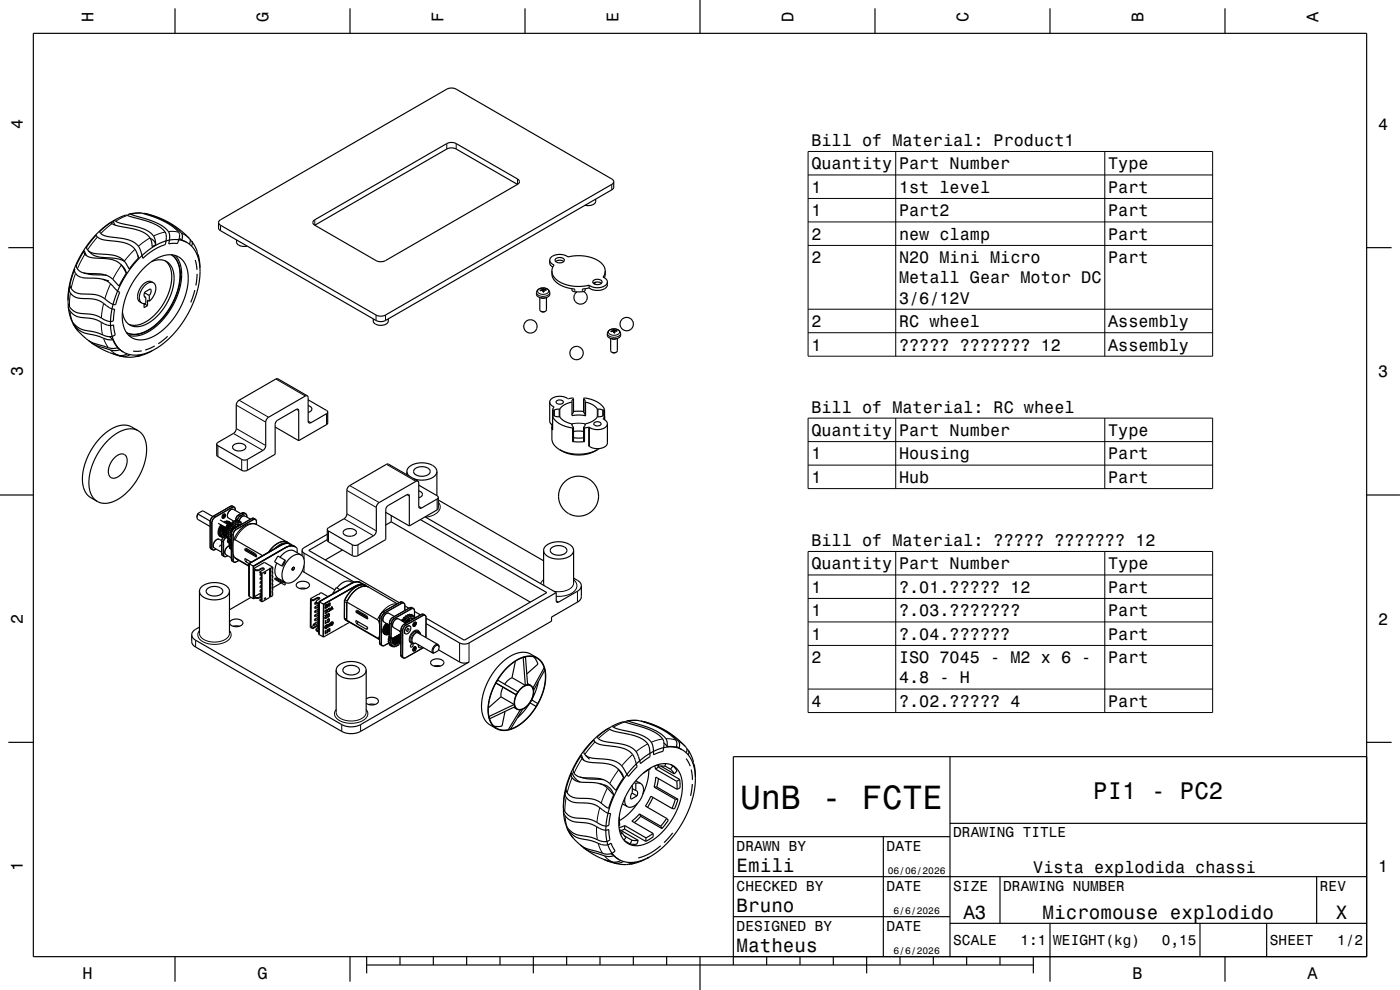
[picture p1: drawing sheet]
<svg xmlns="http://www.w3.org/2000/svg" width="420mm" height="297mm" viewBox="0 0 420 297" stroke-linecap="round" stroke-linejoin="round" font-family="sans-serif">
<defs><g id="words">
<text font-size="10.1" x="222.1" y="242.7">UnB - FCTE</text>
<text font-size="7.2" x="328" y="239.6">PI1 - PC2</text>
<g font-size="5.8">
<text x="221" y="261.6">Emili</text>
<text x="221" y="273.6">Bruno</text>
<text x="289" y="275.6">A3</text>
<text x="312.8" y="275.6">Micromouse explodido</text>
<text x="400.8" y="275.6">X</text>
<text x="221" y="285.6">Matheus</text>
</g>
<g font-size="5">
<text x="28.1" y="6.5" transform="rotate(-90 28.1 6.5)">H</text>
<text x="80.6" y="6.5" transform="rotate(-90 80.6 6.5)">G</text>
<text x="133.1" y="6.5" transform="rotate(-90 133.1 6.5)">F</text>
<text x="185.6" y="6.5" transform="rotate(-90 185.6 6.5)">E</text>
<text x="238.1" y="6.5" transform="rotate(-90 238.1 6.5)">D</text>
<text x="290.6" y="6.5" transform="rotate(-90 290.6 6.5)">C</text>
<text x="343.1" y="6.5" transform="rotate(-90 343.1 6.5)">B</text>
<text x="395.6" y="6.5" transform="rotate(-90 395.6 6.5)">A</text>
<text x="6.8" y="38.7" transform="rotate(-90 6.8 38.7)">4</text>
<text x="413.5" y="39">4</text>
<text x="243.4" y="43.7">Bill of Material: Product1</text>
<text x="243.4" y="50.8">Quantity</text>
<text x="269.7" y="50.8">Part Number</text>
<text x="332.4" y="50.8">Type</text>
<text x="243.4" y="57.8">1</text>
<text x="269.7" y="57.8">1st level</text>
<text x="332.4" y="57.8">Part</text>
<text x="243.4" y="64.9">1</text>
<text x="269.7" y="64.9">Part2</text>
<text x="332.4" y="64.9">Part</text>
<text x="243.4" y="71.9">2</text>
<text x="269.7" y="71.9">new clamp</text>
<text x="332.4" y="71.9">Part</text>
<text x="243.4" y="79">2</text>
<text x="269.7" y="79">N20 Mini Micro</text>
<text x="332.4" y="79">Part</text>
<text x="269.7" y="85">Metall Gear Motor DC</text>
<text x="269.7" y="91.1">3/6/12V</text>
<text x="243.4" y="98.1">2</text>
<text x="269.7" y="98.1">RC wheel</text>
<text x="332.4" y="98.1">Assembly</text>
<text x="243.4" y="105.2">1</text>
<text x="269.7" y="105.2">????? ??????? 12</text>
<text x="332.4" y="105.2">Assembly</text>
<text x="6.8" y="112.9" transform="rotate(-90 6.8 112.9)">3</text>
<text x="413.5" y="113.2">3</text>
<text x="243.4" y="123.8">Bill of Material: RC wheel</text>
<text x="243.4" y="130.8">Quantity</text>
<text x="269.7" y="130.8">Part Number</text>
<text x="332.4" y="130.8">Type</text>
<text x="243.4" y="137.8">1</text>
<text x="269.7" y="137.8">Housing</text>
<text x="332.4" y="137.8">Part</text>
<text x="243.4" y="144.9">1</text>
<text x="269.7" y="144.9">Hub</text>
<text x="332.4" y="144.9">Part</text>
<text x="243.4" y="163.7">Bill of Material: ????? ??????? 12</text>
<text x="243.4" y="170.8">Quantity</text>
<text x="269.7" y="170.8">Part Number</text>
<text x="332.4" y="170.8">Type</text>
<text x="243.4" y="177.8">1</text>
<text x="269.7" y="177.8">?.01.????? 12</text>
<text x="332.4" y="177.8">Part</text>
<text x="243.4" y="184.9">1</text>
<text x="269.7" y="184.9">?.03.???????</text>
<text x="332.4" y="184.9">Part</text>
<text x="6.8" y="187.1" transform="rotate(-90 6.8 187.1)">2</text>
<text x="243.4" y="191.9">1</text>
<text x="269.7" y="191.9">?.04.??????</text>
<text x="332.4" y="191.9">Part</text>
<text x="413.5" y="187.4">2</text>
<text x="243.4" y="199">2</text>
<text x="269.7" y="199">ISO 7045 - M2 x 6 -</text>
<text x="332.4" y="199">Part</text>
<text x="269.7" y="205">4.8 - H</text>
<text x="243.4" y="212.1">4</text>
<text x="269.7" y="212.1">?.02.????? 4</text>
<text x="332.4" y="212.1">Part</text>
<text x="6.8" y="261.3" transform="rotate(-90 6.8 261.3)">1</text>
<text x="310" y="261.9">Vista explodida chassi</text>
<text x="413.5" y="261.6">1</text>
<text x="24.7" y="293.8">H</text>
<text x="77.2" y="293.8">G</text>
<text x="339.7" y="293.8">B</text>
<text x="392.2" y="293.8">A</text>
</g>
<g font-size="4.3">
<text x="286" y="251.2">DRAWING TITLE</text>
<text x="221" y="255.2">DRAWN BY</text>
<text x="266" y="255.2">DATE</text>
<text x="221" y="267.2">CHECKED BY</text>
<text x="266" y="267.2">DATE</text>
<text x="286" y="267.2">SIZE</text>
<text x="301" y="267.2">DRAWING NUMBER</text>
<text x="396" y="267.2">REV</text>
<text x="221" y="279.2">DESIGNED BY</text>
<text x="266" y="279.2">DATE</text>
<text x="286" y="283.6">SCALE</text>
<text x="306.2" y="283.6">1:1</text>
<text x="316" y="283.6">WEIGHT(kg)</text>
<text x="348.6" y="283.6">0,15</text>
<text x="381" y="283.6">SHEET</text>
<text x="401.2" y="283.6">1/2</text>
</g>
<g font-size="2.9">
<text x="266.3" y="262.3">06/06/2026</text>
<text x="268.1" y="274.3">6/6/2026</text>
<text x="268.1" y="286.3">6/6/2026</text>
</g>
</g></defs>
<g fill="none" stroke="#000" stroke-width=".35">
<path d="M10 10h400v277h-400zM52.5 2.5v7.5M105 2.5v7.5M157.5 2.5v7.5M210 0v10M262.5 2.5v7.5M315 2.5v7.5M367.5 2.5v7.5M155.2 55.3l-18.3-10.6-.9-.3h-1.2l-40.4 23.2M155.2 55.3l.6-.8-.5-.8-18.4-10.6-.9-.3h-1.2l-40.4 23.1-.6 .8 .6 .9M155.2 55.3l-40.3 23.2h-1.2l-.9-.3-18.4-10.6M178.7 59.7v.7a2.43 2.43 0 0 1-3.2 1.2"/>
<path d="M184.1 54.5l-.6 .8-67.9 39.2-.9 .3-1.9-.3-46.7-27-.5-.7M184.1 54.5v1.8l-.6 .7-67.9 39.1-.9 .4-1.9-.4-46.7-26.9-.5-.7v-1.7M184.1 54.5l-.5-.8-46.7-27-1.9-.3-1 .3-67.9 39.2-.5 .9M2.5 74.3h7.5M25.2 75.3l.1-.1 .7 1.5M25.2 75.3a2.21 2.21 0 0 0 2.3 2l.6 .1a17.2 17.2 0 0 1 6.8 1l1.3 .9M25.2 75.3l-1.8 3.3a1.92 1.92 0 0 0 1.2 3.1l.4 .2M26.4 75.2a5.7 5.7 0 0 0 5.1 2.1 9.8 9.8 0 0 1 5.9 1.2M26.4 75.2l.6 .4 1.3 .4a22.4 22.4 0 0 1 7.8 1.4l1.2 .9 1.5 2.4 2.8-3.3M28.9 70.5l-2.3 2.7a1.17 1.17 0 0 0-.2 2M28.9 70.6h.1M28.9 70.5v.1"/>
<path d="M28.9 70.6l.7 .8 1.2 .5a31.6 31.6 0 0 1 7.7 1.3 4.6 4.6 0 0 1 2.7 3.1M28.9 70.6v.1M29.8 69.5l2.6-2.1a.87 .87 0 0 1 .7-.6 .87 .87 0 0 1 .8 .5l1.3 .5a22.2 22.2 0 0 1 8.6 2.4 4.1 4.1 0 0 1 1.9 3.8l1-.6M29.8 69.5v.1M34.1 66.4l-.8 .5M34.1 66.4l.4 1.1M34.2 66.2l2.6-1.3a2.37 2.37 0 0 1 2.6 .1 23.7 23.7 0 0 1 9.1 3.5l1 1.1 .3 .7 .1 1-.3 2.1-3.3 1.5-3.4 2.6a6.5 6.5 0 0 0-3.2-5.1 27.9 27.9 0 0 0-7.6-1.5 3 3 0 0 1-2.3-1.3M34.2 66.2l2.1 .8a23.8 23.8 0 0 1 8.4 2.5l1.6 1.7 .4 2.2M34.2 66.2l-.1 .2M34.2 66.1l-2.6 1.7-2.5 2.3-2.4 2.8-2.4 3.5-1.6 3.3-1.3 3.4-.7 3.4-.3 3.6M36.2 79.3l1.2 1.4 .5 1.2M36.2 79.3l1.7 2.6"/>
<path d="M38.3 64.6v.1M38.7 64.2l3.3-.3a24.3 24.3 0 0 1 11.3 5.4 2.78 2.78 0 0 1-.2 3.7l-2.5 .1a3.8 3.8 0 0 0-1-4.6 23.8 23.8 0 0 0-9.6-3.9zM38.7 64.2l-.4 .5M41.2 76.3l.4 1.1M43.3 64h-.4M43.3 64a22.1 22.1 0 0 1 11.3 6.2l.1 .9-.1 1M43.3 64l3.5 1 3.5 1.5 3.3 2.2 2.7 2.4a1.55 1.55 0 0 1 .5 2.2M45 71.4l1.3 1 .4 1M45.5 78.5l2-.5 1.9 .2 1.5 1 .9 1.7 .4 2.4-.2 2.5-.8 2.7-1.3 2.7-1.6 2.4-2 2-2.1 1.5-2.3 .8h-1.9l-1.5-.7-1.2-1.6-.6-2M49.6 78.3l.8 .8 .7 1.2 .3 1.4 .1 1.8-.7 3.7-1.6 3.6-2.5 3.3-2.7 2.3-1.6 .8-1.4 .4h-1.1l-1.3-.3M51.5 76.4l1.1 1.1 .9 1.5 .5 1.7 .1 2.1-.2 2.1-.6 2.5-2.1 4.7-1.5 2.3-1.6 1.8-2 1.9-1.6 1-1.9 .9-1.7 .4-1.6-.1-1.3-.5 1.5 .5 1.6-.1 1.7-.4 1.8-.9 1.9-1.3 1.7-1.6 2.9-3.9 2.1-4.8 .6-2.4 .2-2.2-.1-2-.5-1.7-.9-1.6zM52.5 76.6l.9 1.2 .7 1.6 .3 1.8 .1 2-.9 4.4-2 4.5-2.9 4-3.4 3-1.8 .9-1.7 .6-1.6 .2-1.5-.2"/>
<path d="M53.8 71.5l.8 .6M54.6 72.1l1.5 .6M56.1 72.7l-2.1-.7-2.1-.1-2.6 .5-2.8 1.3-2.6 1.9-2.5 2.3-2.2 2.6-2.1 3.1-1.6 3.1-1.3 3.4-.8 3.4-.3 3.4 .3 2.8 .8 2.6 1.1 1.9 1.8 1.5M56.1 72.7l1.7 1.5 1.3 2.2 .7 2.5 .2 2.8-.3 3.2-.7 3.1-1.3 3.4-1.7 3.4-2 3.1-2.2 2.6-2.5 2.3-2.7 1.9-2.8 1.3-2.5 .5-2.2-.1-2-.7M57 71.8l.5 .5M57.5 72.3l1.5 2.8 .2 .5-.2 .5M57.5 72.3l.2 .6-.2 .9M58.6 78l.5 2.9M59.1 76l.4 .5M59.5 76.5l-.1 .6M59.5 76.5l.5 3.8M71 72v.6a2.35 2.35 0 0 0 3.1 1.2"/>
<path d="M164.9 78.1l.1 1.2 .8 .8M164.9 78.1l.2 .5 .6 .6a.48 .48 0 0 1 .4 .5 .48 .48 0 0 1-.3 .5l-.2 1.1M164.9 78.1a3.2 3.2 0 0 1 4.4-1.6l.4 .2a2.59 2.59 0 0 0 2.4 .1l2.5-.1 2.2 .4 1.9 .7 1.6 1.1a3.4 3.4 0 0 1 1.3 2.4M166.7 77.7a1.67 1.67 0 0 1 2.6 .4 1.58 1.58 0 0 1-2.8-.1zM166.7 78.5l1.2-.4 1.2 .4M410 74.3h7.5M20.5 92a4.4 4.4 0 0 0 4.8 3.3 10.6 10.6 0 0 1 6 1.9l.4 .2a2.92 2.92 0 0 0 2.4 .1l.2 2a.88 .88 0 0 1 .1 1 .88 .88 0 0 1-.8 .4l-1.2 .1a27.3 27.3 0 0 0-7.4-2 5.4 5.4 0 0 1-4-4.1zM20.5 91.3v.1M20.5 91.4v.6M20.8 86.4a3 3 0 0 0 3.3 3.1 12.5 12.5 0 0 1 6.3 1.1l2.7 1.9 1.3 .2-.3 2.6a.8 .8 0 0 1-.2 1 .8 .8 0 0 1-.9 .2l-1.5-.5a10.9 10.9 0 0 0-7.2-2 4.3 4.3 0 0 1-3.8-2.7M20.8 86.4l-.3 2.6v2.3M21 85.8l-.2 .6"/>
<path d="M21.7 96.5l.2 .6M21.9 97.1l1.9 2.6a13.5 13.5 0 0 0 4.7 3.4l4.9 1.4 1.9-.2-1.5-2.4M21.9 97.1a7.2 7.2 0 0 0 5.8 3.3l4.6 1.5h1.5M22.4 80.7a2.71 2.71 0 0 0 3.2 2.7h1.2a7.6 7.6 0 0 1 6.8 2.1l1.5 1.7 .8 .5-1.2 3.7-.9-.1a16.7 16.7 0 0 0-5-2.9l-2.7-.2a4.8 4.8 0 0 1-4.8-1.6 4.3 4.3 0 0 1 .4-3.8zM25 81.9l3.7 .2a7.1 7.1 0 0 1 6.6 3.3l.4 .4 2.2-3.9M25 81.9a24.6 24.6 0 0 0 7 .7M30.7 83.8l2 .5M43.2 91.1v1.2l1.1-.6M43.3 80.3l2.2-1.9 2.5-1.3 2.4-.6 2.2 .2 1.8 1 1.3 1.7 .6 2.3 .1 2.8-.5 3.1-1.1 3.2-1.7 3.3-1.9 2.6-2.3 2.3-2.5 1.7-2.4 1-2.3 .3-2.2-.7-1.7-1.7-1-2.7-.1-3.2 .7-3.6 1.2-3.2 2.2-3.6zM43.3 87.8l1.5 .9M43.4 89l.3 .2M43.6 91v.3"/>
<path d="M43.6 91.3l.7 .4M43.6 91.3l-.4 .2M43.7 89.2v1.8l-1.2-.1M44.8 88.7l.5-1.1-.2-.9-1.7 .9a1.01 1.01 0 0 0 .3 1.6M44.8 88.7v1.7M44.8 90.4l-.5-.3v1.6M46 84.8a3.4 3.4 0 0 1-.4 4.7l-.8 .9M46 84.8a3.4 3.4 0 0 0-3.8 2.7 2.75 2.75 0 0 0 .3 3.4M46 84.8l-.5-.3a3.4 3.4 0 0 0-3.8 2.7 2.73 2.73 0 0 0 .3 3.4l.5 .3M58.5 87l-1.3 3.7M59.1 82.2l-.3 3.5M112 95.7v.6a2.66 2.66 0 0 0 4 .8l.4-.5 .1-.9"/>
<path d="M161.4 86.9a2.08 2.08 0 0 1 2.2-.5 2.08 2.08 0 0 1 1.3 1.8 2.39 2.39 0 0 1-3.8 .5l-.1-1.1zM161.9 89.3v3.7l.3 .4M162.2 93.4l.6 .2 .8-.2M162.2 93.4l.7 .1 .7-.1M162.3 89.4h1.3M162.7 86.6v.2M162.7 86.9l-.7 .2 .1 .1M162.7 86.8v.1M162.7 86.8l.1 .3M162.8 87.1l.1 .5h.3M162.8 87.1l-.8 .1M162.9 87.5h.1"/>
<path d="M162.9 87.5l.1 .1M163.1 87.1l.1 .5M163.1 87.1v.5M163.2 87.6h.1M163.8 86.9l-.1 .2M163.8 86.9a.6 .6 0 0 1-.9-.4v1M163.8 86.9h.1M163.9 87.1h-.8M163.9 89.3v3.7l-.3 .4M165.6 81.3v.8a5.5 5.5 0 0 0 5 4.3l1.8 .3M165.6 81.3a5.5 5.5 0 0 0 5 4.3l3.2 .3 2.9-.3M171.6 86.6a1.14 1.14 0 0 0 1.6 1l1.2-.1a.92 .92 0 0 0 1.2-.9"/>
<path d="M175.1 87.5a2 2 0 0 1 .7 2.9 2 2 0 0 1-3.1 .2 2 2 0 0 1 .4-3M176.7 86.4l-2 .3M176.7 85.6v.8M178 84.2a1.67 1.67 0 0 1 2.6 .4 1.58 1.58 0 0 1-2.8-.1zM178 85l1.2-.4 1.2 .4M178.8 84.6l-.6 .5M181.6 81.3l-.3 2M181.6 81.3l-.3 1.2a.55 .55 0 0 0-.3 .6 .55 .55 0 0 0 .6 .4l.6 1.1M182.2 84.6v.8a3.2 3.2 0 0 1-4.3 1.5l-1.2-.5M182.2 84.6a3.2 3.2 0 0 1-4.3 1.5l-1.2-.5M182.6 99.2a2.08 2.08 0 0 1 2.2-.5 2.08 2.08 0 0 1 1.4 1.8 2.28 2.28 0 0 1-4 0v-.7zM183.3 99.3v.1"/>
<path d="M183.3 99.4l.1 .1M183.9 98.8l.1 .3M184 99.1l-.7 .2M184 99.1v.3M184 99.4l.2 .5M184 99.4l-.7 .1M184.2 99.7h.1M184.2 99.7v.2M184.3 99.9h-.1M184.4 99.4l-.1 .5M184.4 99.4h.1M184.4 99.4v.5"/>
<path d="M185 99.3l.1-.1a.6 .6 0 0 1-.9-.4v.9M185.1 99.4h-.7M26.6 102.2l.8 .6M27.4 102.8a22.8 22.8 0 0 0 7 2.4l1.6-.3M27.4 102.8l3 1.9 3.4 1.4a4.5 4.5 0 0 0 4.4 .1M32.9 101l.9 .9M33.9 106.1l1.3 .5M35.1 104.3l.9 .6M36 104.9l1.1 .8M39 106.4a4 4 0 0 1-3.8 .2M41.4 106.9l-.6 .1M41.4 106.9h.1"/>
<path d="M41.7 106.5a8.4 8.4 0 0 1-6.5 .1M42.5 105.3h-2.6M42.7 106.3l-1.3 .6M45.6 105.2l-2.1 1.1-2.1 .6M46.4 103.8l-2.8 1.2M50.3 100.9l-2.8 2.2M92.2 118.7l.2 .6v7a.52 .52 0 0 0 .3 .6 .52 .52 0 0 0 .6-.1l4.7-2.7 .3-.5M92.2 118.7l-8.8-5.1-.6 .1-11.4 6.7-.5 1v7.2l-.2 .8-.7 .6-4.6 2.7-.4 .5M92.2 118.7l-.6 .1-11.4 6.7-.5 1v7.2l-.2 .8-.6 .6-4.7 2.7-.8 .2-.9-.2-7.1-4.1-.4-.5M92.4 119.9l5.6 3.2 .3 .5M172 119.6l-.1-.2-1.3 .2a4.4 4.4 0 0 0-5.6 .6l-.1 .4M172 119.6h.1"/>
<path d="M172.1 119.6v4.1l-.5 .6M172.1 119.6l-.4 .5-.1 .5M175.1 119.6a1.39 1.39 0 0 1 1.6 0l3 1.3 1 .9 .7 1M175.1 119.6l.5 .9M175.1 119.6v4.1l.5 .7M183.2 101.5v3.7l.3 .4M183.5 105.6l.6 .3 .8-.3M183.5 105.6l.7 .2 .7-.2M183.6 101.6h1.3M185.2 101.5v3.8l-.3 .3M34.4 137.3a2.2 2.2 0 0 1 3.4-.5 5.2 5.2 0 0 1-3.9 6.7 2.13 2.13 0 0 1-1.3-3.1l.6-1.5zM41.5 129.2l-2.2-1.2-1.3-.4h-1.8l-1.7 .5-2.1 1.2-1.9 1.6-1.7 2-1.5 2.3-1.3 2.4-.8 2.5-.4 2.5v2.4l.5 2 .8 1.3 .8 .8 2.3 1.3"/>
<path d="M41.5 129.2l1 .8 .8 1.3 .5 1.5 .2 1.9-.1 1.9-.5 2.3-1.9 4.5-2.8 3.7-1.7 1.6-1.8 1.2-1.7 .8-1.5 .3-1.6-.1-1.2-.5M41.5 129.2l-1.3-.5h-1.5l-1.5 .3-1.8 .8-1.6 1-1.7 1.6-2.8 3.7-2 4.5-.6 4.1 .1 2 .5 1.5 .8 1.4 1.1 .8M70 133.6a2.58 2.58 0 0 1 3.7 .4 2.05 2.05 0 0 1-3 1.1l-.9-.7zM82.5 128.1l7.1 4.1M89.6 132.2v-9a.43 .43 0 0 0-.2-.4 .43 .43 0 0 0-.5 0l-5.6 3.3-.6 .7-.2 9.5-8.4 4.8-.9 .2-.7-.2-7.3-4.2-.2-.4v-3.3M92.4 121.7a1.04 1.04 0 0 1 1.2 1 1.04 1.04 0 0 1-1.2 1M98.3 123.6v3.3l-.2 .4-8.5 4.9M164.9 120.6l.4 .9 .9 .6-.4 .7M164.9 120.6v5.9l.7 1M165.6 128v3.6a4 4 0 0 0 2.3 3.3M165.6 128l.2 1M165.8 126.9l-.2 1.1"/>
<path d="M165.8 129h.1M165.8 122.9v6.1M165.8 122.8v.1M166.9 120.4a1.15 1.15 0 0 1 1.2-.5 1.15 1.15 0 0 1 .9 .9 1.22 1.22 0 0 1-2.2-.3zM167.9 134.9l2.5 1.2 2.9 .4 3.2-.4 2.7-1.2M167.9 134.9l2.7 1 2.9 .4 3-.4 2.7-1M171.6 127.2l-.5-.1a6.8 6.8 0 0 1-3.4-2.1l-1.5-.2-.4 .1 .9 1.4 1.4 1 2.5 .9 1.2 .2 .2-.2M171.6 127.2l.5 .9M171.6 127.2v.3M171.6 120.6l-.5 .1a6.3 6.3 0 0 0-3.3 2l-1.6 .3-.4-.1M172.1 131.3h3M172.1 129.4h3"/>
<path d="M172.1 123.4h3M172.1 128.1v4.1M172.1 128.1l-.1 .1M172.1 132.2l-.1 .1M175.1 128.1v4.1l.3 .3h-3.6l.2-.2M175.6 120.5l.4 .2a6.8 6.8 0 0 1 3.4 2l1.6 .3 .4-.1M175.6 120.5l.1 4.2-2-.2-2.1 .2v-4.1M175.6 127.2l-.5 .9M178.2 126.9a1.15 1.15 0 0 1 1.2-.4 1.15 1.15 0 0 1 .9 .9 1.23 1.23 0 0 1-2.2-.4zM179.8 134.6l-.6 .3M181.4 122.8v.1M181.4 122.9v3"/>
<path d="M182.2 127.2l-.2-.7-1-.7 .1-.3a.38 .38 0 0 0 .3-.3 .38 .38 0 0 0-.2-.4l-1.1 .2a1.61 1.61 0 0 0-1.7 .9l-1.2 .7-1.5 .5-.1 .4M182.2 127.2a3.1 3.1 0 0 1-4 1.6l-1.4-.6h-.5a.83 .83 0 0 1-1.2-.1M182.2 127.2v5.7a3.1 3.1 0 0 1-4 1.6l-1.6-.6M0 148.5h10M59.1 155.2l.3 .7 3.6 2.1M59.4 154.2l-.3 1M59.4 154.2l3.6 2.1M59.4 154l1.6-.7 2.8 1.7M59.4 154l-.3 1.2M59.4 154v.2M65.4 159.9l.7 .5M65.4 159.9l.7 .4"/>
<path d="M65.4 159.3l.7 .6M65.4 159.3l.7 .4M65.4 157l2.5 1.4M65.5 158.8v.1M65.5 158.8l.8 .5M65.5 158.7v.1M65.5 158.7l.8 .4M65.6 159.6l-.2 .3M65.7 159.1l-.3 .2M65.7 159.1l.7 .4M65.7 159v.1M65.7 158.2l.9 .6"/>
<path d="M65.7 158.2l.7 .5M65.8 158.1l.7 .4M65.8 158.1l-.1 .1M65.8 158.6l-.3 .1M65.8 158.6l.8 .4M65.9 158.4l-.1 .2M66 157.7l.1 .2M66 157.7l.8 .4M66 156l2.3 1.3M66 158.1h-.2M66 158.1l.8 .4M66.1 157.5l-.1 .2"/>
<path d="M66.1 157.5l.9 .5M66.1 159.9l.3-.1v.2M66.1 157.9l-.1 .2M66.1 157.9l.8 .4M66.1 159.7v.2M66.2 159.9l.2 .1M66.3 159.3l.1 .2M66.3 159.1v.2M66.4 157.5h-.3M66.4 159.5l-.3 .2M66.4 158.7l.2 .1M66.5 158.5l-.1 .2"/>
<path d="M66.6 159l-.3 .1M66.6 158.8v.2M66.7 154.9l.1 .6M66.8 159.2v.2M66.8 159.4h.1M66.8 158.1l.1 .2M66.8 158.5h-.3M66.9 158.3l-.1 .2M67 154.4l-.3 .5M67 154.4l.3-.2a.7 .7 0 0 1 .1 .8 .7 .7 0 0 1-.7 .5M67 158l-.2 .1M67.1 159.7l.1 .1"/>
<path d="M67.1 159.7l-.2 .4M67.1 159.7h.1M67.1 154.3l-.5 .8 .5-.8M67.1 159.8l-.2 .1M67.2 157.9l-.2 .1M67.2 154.3v.4l-.6 .6 .5-.6zM67.3 154.2l-.2 .8-.5 .4M67.3 154.2l-.1 .7-.5 .5a.76 .76 0 0 0 .6-1.2l-.3 .2M67.3 156.4v.3M67.3 156.4l.9 .4M67.3 156.4l.8 .5M67.3 158.1l-.5 1.1z"/>
<path d="M67.4 159.2l.2 .2M67.4 159.2l.2 .1M67.5 159.7h.1M67.5 154.2l-.5 .1-.3 .6M67.5 154.2l.1 .4M67.5 154.2l.2 .4M67.6 159.1l-.2 .1M67.6 159.3h.1M67.6 159.3v.1M67.6 158.2l-.8 1.2M67.6 154.6l-.4 .8M67.6 158.2l-.5 1.1-.3 .1-.1-.1"/>
<path d="M67.7 154.6l-.3 .6-.6 .3M67.7 158.2h.1M67.7 158.2l1.1 .6M67.7 158.6l.4 .4M67.7 158.6l.5 .3M67.7 158.7l-.3 .7 .2 .3 .3-.1M67.7 158.6l-.3 .6 .1 .5M67.7 158.1l.5 .3M67.7 158.1v.1M67.8 158.7l-.2 .4zM67.8 159.8l.6 .5M67.8 159.8l.6 .4"/>
<path d="M67.8 158.3a.82 .82 0 0 0-.3 1.4M67.8 159.8h.1M67.8 156.3l-.1 .2M67.8 156.3l.9 .4M67.8 156.3l.8 .4M67.8 158.3l.1 .1M67.9 158.4l-.2 .2M67.9 158.4l.3 .2M67.9 159.7l-.4 .1-.4-.1-.2 .4M67.9 159.2l.6 .4M67.9 157.6l.1 .2M67.9 157.6l.8 .5"/>
<path d="M67.9 159.7h-.4M67.9 158l-.2 .1M67.9 158.8l.1 .2M67.9 158l.5 .3M67.9 159.6l.3-.2-.3 .3M67.9 159.1v.1M67.9 159.1l.6 .3M68 159.6l-.8 .2M68 157.5l-.1 .1M68 157.5l1.2 .6M68 157.5l.6 .4M68 157.8l-.1 .2"/>
<path d="M68 157.8l.6 .4M68 159.3h-.4M68.1 159.3l-.3 .2-.2-.1M68.1 159.6h-.1M68.1 159.6h.1M68.1 159.5h.1M68.1 156.9l-.1 .2M68.1 159.6l-.3 .2M68.1 159.6l.6 .3M68.2 159.4l-.1 .2M68.2 156.8l.2 .3M68.2 156.8l-.1 .1"/>
<path d="M68.2 156.3l-.1 .1M68.2 156.3h.1M68.2 156.3l1.1 .6M68.3 157l.1 .1M68.3 158.3v.3l.6 .4M68.3 158.3l.6 .3M68.3 157.5l-.1 .1M68.3 157.5l.3 .2M68.3 158.9l-.4 .2M68.3 158.9l.6 .4M68.3 157.2v.3M68.3 157.2l.8 .3"/>
<path d="M68.3 157.2l.7 .4M68.4 158.7l-.1 .2M68.5 159.6h.1M68.5 159.6l.3 .1-.1 .2M68.5 159.4v.2M68.6 156.7l-.2 .4M68.6 158.3h-.3M68.6 158.3l.6 .3M68.6 157l.2 .1M68.7 156.7l.1 .4M68.7 156.7h-.1M68.7 157.6v.4"/>
<path d="M68.7 157.6l.8 .4M68.7 157.6l.6 .3M68.7 158l-.1 .3M68.7 158l.6 .4M68.7 159.9l-.3 .3M68.8 157.1l.3-.3v.4M68.8 157.1l.3 .1M68.8 157.1l-.2 .2M68.8 157.1h.1M68.8 158.8l.1 .2M68.9 158.6l-.1 .2M68.9 159.3l-.4 .1"/>
<path d="M68.9 159v.3M69.1 157.2h.1M69.1 157.1v.4M69.1 157.1l.6 .4M69.1 157.5l-.1 .2M69.1 157.5l.6 .3M69.2 158.1l.1 .3M69.2 158.6h-.3M69.2 159.6l.2 .2M69.2 157l-.1 .1M69.2 157l.7 .3M69.2 157l.6 .3"/>
<path d="M69.2 159.6h.1M69.2 159.6l.3 .1M69.3 157.9l.2 .1M69.3 157.9l-.1 .2M69.3 158.4l-.1 .2M69.3 156.9l.1 .1M69.3 156.9l-.1 .1M69.6 157l-.1 .1M69.6 157l.6 .4M69.6 156.6v.4M69.6 156.6l.8 .2M69.6 156.6l.6 .3"/>
<path d="M69.7 157.5v.3M69.7 157.8l-.2 .2M69.8 157.3h.1M69.8 157.3l-.1 .2M69.9 157.3l.1 .2 .2-.1M70.2 157.9l-.1 .1M70.2 156.2l-.1 .5M70.2 156.2l.8 .3M70.2 156.2l.6 .4M70.2 156.9v.5M70.4 156.8l.1 .3 .2-.1M70.4 156.8l-.2 .1"/>
<path d="M70.4 157.8h.2l-.2 .4M70.4 157.8l-.7 .7-.5 1.1M70.4 157.8h.1M70.4 157.8l-.8 .8-.4 1M70.4 158.2l-.8 1.1M70.4 158.2h.1M70.4 156.9l.3 .1M70.4 158.2v.1M70.4 158.3l-.6 .8M70.6 153.1a1.07 1.07 0 0 0-.4-1.1 1.07 1.07 0 0 0-1.1-.1l-5.2 3-.6 .7-.3 .9v7.5a1.07 1.07 0 0 0 .7 .9 1.07 1.07 0 0 0 1.1-.2M70.8 156l-.1 .3M70.8 156l.6 .4"/>
<path d="M70.8 156l.7 .4M70.8 156.6l-.1 .4M71 156.5v.4l.2-.1M71 156.5l-.2 .1M71 156.7l.2 .1M71.1 158.1h.1M71.2 157.2l.7 .4M71.2 157.6l-.1 .5M71.3 157.6l.1 .3zM71.3 156.1l-.1 .1M71.3 156.1l1.1 .5M71.3 156.1l.6 .3"/>
<path d="M71.4 157.6l.2 .2M71.4 157.6h-.2M71.4 156.4l-.2 .4M71.5 156.7l.1 .1M71.5 156.4l.1 .4M71.5 156.4h-.1M71.7 157.3l.2 .3M71.7 157.3l.3 .3a1.27 1.27 0 0 0-2.1 .4 2.53 2.53 0 0 0-.5 3.2M71.7 157.3h-.1a2.72 2.72 0 0 0-2.2 3.8M71.9 156.9h.1M71.9 156.4v.5M71.9 156.4l-.3 .4"/>
<path d="M72.2 154.1l-2.2-1.3a1.69 1.69 0 0 0-1.5 2.6l1.7 1M72.4 156.6l-.2 .6 .3-.1M72.4 156.6l-.5 .3M74 155.1a1.07 1.07 0 0 0-.3-1 1.07 1.07 0 0 0-1.1-.2 2.26 2.26 0 0 0-1.9 1.8v.4M75.1 155.8l-1.9-1.1-.9 .5-.6 1.1M76.9 157.3l-.1-1.3-.6-.5h-.6l-5.3 3.1-.7 .7-.2 .9v7.7l.3 .5 .6 .3 1.4-.6M103.2 159.2a2.47 2.47 0 0 1 3.7 .5 2.3 2.3 0 0 1-4 0zM115.7 153.7l7.1 4.1M117.4 156.5l41.7 24.1M117.4 156.5l-1.7 1M117.4 154.7v1.8M122.1 141.4a3.8 3.8 0 0 1 4.3-2.6 4.3 4.3 0 0 1 4.7 2.5v.1"/>
<path d="M122.1 141.4l.1 .8 .6 .6M122.1 141.4v1M122.8 157.8v-9a.43 .43 0 0 0-.2-.4 .43 .43 0 0 0-.5 0l-5.7 3.3-.6 .7-.1 9.5-8.4 4.8-.7 .2-.9-.2-7.3-4.2-.2-.4v-3.3M124.4 140.7a3.2 3.2 0 0 1 4.7 .6 2.35 2.35 0 0 1-3.2 1.5 1.49 1.49 0 0 1-1.7-1.9zM125.4 144.3l.2 .6v7a.52 .52 0 0 0 .3 .6 .52 .52 0 0 0 .6-.1l4.6-2.7 .4-.5M125.4 144.3l-8.9-5.1-.6 .1-11.3 6.6-.5 1.1v7.2l-.3 .7-.6 .7-4.7 2.7-.3 .5M125.4 144.3l-.6 .1-11.4 6.6-.5 1.1v7.2l-.2 .7-.7 .7-4.6 2.7-.8 .2-.9-.2-7.2-4.1-.3-.5M125.6 145.5l5.5 3.2 .4 .5M125.6 147.3a1.04 1.04 0 0 1 1.1 1 1.04 1.04 0 0 1-1.1 1M126.1 155.9l37.9 21.9-24.7 14.3-11.5-6.7M127.5 155.1l39.4 22.7M131.1 141.4a3.8 3.8 0 0 1-4.3 2.6l-2.6-.4"/>
<path d="M131.1 141.4v7.3M131.5 149.2v3.3l-.2 .4-8.5 4.9M131.5 150l31.6 18.2M410 148.5h10M59.8 177.4a3.9 3.9 0 0 0 4.5 2.6 4 4 0 0 0 4.5-2.6M59.8 177.4a3.8 3.8 0 0 1 4.3-2.6 4.2 4.2 0 0 1 4.7 2.4v.2M59.8 177.4v12.6M62.2 176.6a3.2 3.2 0 0 1 4.6 .6 2.35 2.35 0 0 1-3.1 1.6 1.48 1.48 0 0 1-1.7-1.9zM65.1 163.1h.1M65.5 160.3l.7 .5M65.5 160.3l.8 .6M65.6 160.1l-.1 .2"/>
<path d="M65.7 160.7l1.1 .6M65.7 160.7h.1M65.7 160.5v.2M66.1 160.3v.1M66.1 160.4h.4M66.1 163.4l-.4 .6M66.1 163.4h.1M66.2 160.8l.1 .1M66.3 163.2h.1M66.3 160.9l.3-.3-.1 .6 .4-.2-.1 .3M66.3 160.4h.2M66.4 160l-.3 .3"/>
<path d="M66.5 160.4l-.3 .4M66.5 162.2a1.52 1.52 0 0 0-1.8-.2 1.52 1.52 0 0 0-.7 1.6l.3 .8 2.2 1.3M66.8 160.4a.99 .99 0 0 0 1.3-.2l-.3 .3M66.9 160l.5-.1zM66.9 160.5a2.05 2.05 0 0 1 .4-2.4 1.58 1.58 0 0 0 0 2.6l.5-.1M66.9 160.5l.1 .1M67 161.3h.1M67 160.6h.7M67.1 164.8l-.1 .1M67.2 163.7v.1M67.2 161.1l-.7 1v3.9a1.08 1.08 0 0 0 .7 .9 1.08 1.08 0 0 0 1.1-.2M67.2 161.1l-.4 .2"/>
<path d="M67.8 160.5v.2M67.8 160.5l.6 .3M67.8 160.6h-.1M67.8 160.7l.6 .3M67.8 160.4l-.8 .1M67.8 160.4h.1M67.9 160.7l-.7 .4M67.9 160l-.6 .3-.4-.2M67.9 161.1l.6 .5M67.9 161.1l.6 .3M67.9 160.1l-.6 .2-.4-.2M68.1 160.8l-.2 .3"/>
<path d="M68.2 161.5l.6 .4M68.2 161.5l.7 .5M68.2 162.2h.1M68.2 162.2l.8 .5M68.2 162.5l1.2 .7M68.2 162.5l.6 .4M68.2 161.4v.1M68.2 162.1v.1M68.2 162.1l1.2 .7-.4-.4M68.4 160.3h.3v.2M68.4 160.8v.2M68.4 162.3l-.2 .2"/>
<path d="M68.4 161l.3-.2 .1 .2M68.4 160.2v.1M68.4 161.8l.1 .1M68.4 161.8l.9 .5M68.4 162l-.2 .1M68.4 162l.6 .4M68.4 160.3l.3 .2M68.4 162.7l.4 .3M68.4 161.7v.1M68.5 161.9l.7 .5M68.5 161.9l-.1 .1M68.5 161.4v.2"/>
<path d="M68.6 160.9l.2 .1M68.7 163.8l.5 .5M68.7 163.8l.5 .4M68.7 163.4l.5 .4M68.7 163.4l.5 .3M68.7 160.5l-.3 .3M68.7 163.8a1.86 1.86 0 0 0-.9 2.6l1.6 .9M68.7 164.2l.6 .3M68.7 163l.7 .4M68.7 163l.1 .1M68.7 164.2l.7 .4M68.8 161.9l.1 .1"/>
<path d="M68.8 161l-.3 .4M68.8 177.4v12.6M68.8 164l-.1 .2M68.9 161.3l.1 .1M68.9 163.6l-.2 .2M68.9 162l.3-.4v.5M68.9 161.9l.3 .2M68.9 163.2l-.2 .2M68.9 163.2l.5 .3M68.9 163.1v.1M68.9 164.5l.5 .3zM69 164.4l-.1 .1"/>
<path d="M69 162.4l.4 .3M69 161.4l-.5 .2M69 161.4l-.2 .5M69 162.8l-.3 .2M69 162.8l.4 .2M69.1 162.7l-.1 .1M69.1 160.9l.3 .2M69.2 162.1l.1 .2M69.2 162.1l.2 .1M69.2 162.4h-.2M69.2 162.4l.2 .1M69.2 164.2v.1"/>
<path d="M69.2 163.7v.1M69.3 162h.1M69.3 162l-.1 .1M69.3 162.3l-.1 .1M69.3 162.3h.1M69.3 163.8l-.1 .4M69.3 164.5l.1 .1M69.4 163.2v.2M69.4 163.4h.1M69.4 161.1v.1M69.4 160.7h.1M69.4 163.8h-.2"/>
<path d="M69.4 160.4v.3M69.4 164.4l-.1 .1M69.4 164.6h.1M69.4 163.2h.1M69.4 163.6l-.2 .1M69.4 164.2l-.2 .1M69.8 164.2l.1 1.6 .5 1.4M69.8 164.2h.1M70 162.3l-.2 1.9M70 162.3l.2-.4h.4l8.2 4.8M70 162.3a7.1 7.1 0 0 1 5.9-5.3l1.2 .4 9.2 5.3M70.4 167.2l4.3 2.5"/>
<path d="M70.4 167.2l4.3 2.7M73.5 165.1h.6l2.8 1.7M73.6 164.6l.2-.1 2.8 1.6 .4 1-3.5-2zM74.7 169.1v9.8M74.7 169.1h.1M74.7 169.1l1.3 .7M74.7 178.9l1.3 .7M75.3 179.2l-6.5 3.7M75.4 168.7l-1.9-1.1 .1 .8 1.1 .7M76 169.8v9.8M76 169.8l.1 .1M76 179.6l.1 .1"/>
<path d="M76.1 169.9v9.8M76.1 170.6v8.5l.7 .4M76.1 170.6l.7 .4M76.4 179l.4 .3M76.6 179.4l-.5 .3M76.8 171h.8M76.8 179.5h.8M76.8 171v.2M76.8 179.3v.2M76.8 171.2l-.4-.3v8.1M76.8 171.2h.8M76.8 179.3h.8"/>
<path d="M76.9 166.6h.1M76.9 166.8h.1M77.6 171l1-.6 .6 .1-.1 .4-1.2 .7M77.6 171v.2M77.6 179.3v.2M77.9 171.6l.7 .4M77.9 179.9v.2l.7 .5M77.9 171.6v.2l.5 .3v8.1l-.5-.3M78.3 172l-.3 .4 .4 .2M78.4 173.2l-.4 .4 .4 .2M78.4 178.1l-.4 .4 .1 .2h.3M78.4 176.9l-.4 .3 .4 .3"/>
<path d="M78.4 174.4l-.4 .4 .1 .2h.3M78.4 175.6l-.4 .4 .4 .3M78.4 179l-.8 .5M78.4 179.6l-.5 .3M78.4 178.8l-.8 .5M78.4 177.8l-2 1.2M78.4 172.6h.1M78.4 173.8h.1M78.4 177.5h.1M78.4 176.2v.1M78.6 172v8.6M79.2 170.7v.1"/>
<path d="M79.2 170.8l-.6-.2-1 .6M79.3 172l.4-.3v.3l-.4 .2zM79.3 179.6l.4-.3v.2l-.4 .3zM79.5 179.4l.2 .1M79.5 171.8l.2 .2M80.9 170.7l-2.3 1.3M80.9 170.7v8.5l-2.3 1.4M81.1 170.4l-.2 .3M81.1 170.4l.1 .1M81.1 179l-.2 .1M81.1 179h.1M81.1 170.4v8.6"/>
<path d="M81.2 170.5v8.5M81.6 173.9l.2 .1M81.6 172.7l.2 .1M81.6 171.5l.2 .1M81.6 175.1l.2 .1M81.6 176.4l.2 .1M81.6 177.6l.2 .1M81.6 171.4l.2 .4M81.6 176.3l.2 .1M81.6 175.1l.2 .4M81.6 172.6l.2 .4M81.6 173.8l.2 .4"/>
<path d="M81.8 176.4v.3M81.8 176.5l-.2 1.1 .2 .1M81.8 175.2l-.2 1.2 .2 .1M81.8 174l-.2 1.2h.2M81.8 172.8l-.2 1.2h.2M81.8 171.6l-.2 1.1 .2 .1M81.8 170.1l-.2 1.4 .2 .1M81.8 170.1l-2.5-1.4-3.2 1.9M81.8 177.7v1l-.6 .3M81.8 170.1l-.6 .4M81.8 170.3v.3M82.6 173.4l3 1.6-.1 .5-3.1-1.8z"/>
<path d="M83 168.9a3.7 3.7 0 0 0 .5 4.6l2.1 1.2M84.4 174.9l-2.6 1.5M84.9 174.6l-.4 .4M85.1 174.5l-.2 .1M85.5 168l.1 .4-.7 1.3-.4 .1M85.5 168l-2.1-1.2-1 1.7 2.1 1.3M85.5 168l-1 1.8M86.3 164l1.1-.3 1.1 .3M86.3 164l-1.7 .9M86.3 164l1.1-.3 1.2 .4M86.3 164l-10.3 5.8M86.3 162.7a4.5 4.5 0 0 0-5.2 2.3l-.5 .6"/>
<path d="M86.3 162.7l.7 .5-1.4-.2a16.2 16.2 0 0 0-4.9 2.6l-6 3.5M86.9 163.1l-.8-.1-1 .2-2 1.1M87.8 170.3l.3-.1a.45 .45 0 0 1 .1 .6 .45 .45 0 0 1-.6 .2zM88.5 164l-2-1-1.5 .2-10.3 5.9M88.5 164l.2 .1M88.6 164.1l.4 .3M88.6 164.1l-.9-.3-1.4 .2-10.2 5.9M89 164.4l.2 1.4M89.1 175a2.42 2.42 0 0 1 3.8 .6 2.32 2.32 0 0 1-4-.1zM89.9 176.6h1.9M90.3 166.5l-2.1-1.2a3.7 3.7 0 0 0-4.2 1.9M90.3 166.5a3.9 3.9 0 0 1 .3 5 4.8 4.8 0 0 1-4.8 3.3l-.2-.1"/>
<path d="M90.3 166.5a4 4 0 0 0-4.5 2.3 4.7 4.7 0 0 0-.4 5.8l.2 .1M90.6 165.1l.6 .8 15.1 8.7M90.6 165.1v1.6M90.7 171.2l9.7 5.8M93.2 179.6l-.1 8.6 .7 .4M93.2 179.6l.7 .4M95.8 178.1l.5-.3 2.1 1.2M95.8 178.1l-2.6 1.5M95.8 178.1v.1M95.9 179.6l-.6-.1-1.4 .8M98.2 160.3l-7 4-.6 .8M98.2 161.9l-5.6 3.2 27.2 15.7"/>
<path d="M102 176.9l-1.1-.6-.9 1.8M102.8 165l-5.2 3M105.8 174.8l-.5-.3a3.7 3.7 0 0 0-4.2 1.9M107.3 175.5l-1.6 .9M107.3 175.5l-10.2 5.8M107.9 174.7l-.8-.2-1 .2-1.9 1.1M108.1 174.7l-1.1-.2-1.3 .4-10 5.6M108.8 175.3l.8 .2M108.8 175.3l-1.5 .2M108.8 175.3l.8 .3M109.6 175.5l-1.7-.8-.9-.2-.9 .2-10.3 5.8M109.6 175.5l.1 .1"/>
<path d="M109.6 175.6l-1.2-.3-1.4 .4-9.9 5.6M109.6 175.6l.2 .1M163.1 165.1a3.9 3.9 0 0 0 4.4 2.6 4 4 0 0 0 4.6-2.6M163.1 165.1a3.8 3.8 0 0 1 4.3-2.6 4.3 4.3 0 0 1 4.7 2.5v.1M163.1 165.1v9.8M165.5 164.4a3.2 3.2 0 0 1 4.6 .6 2.35 2.35 0 0 1-3.2 1.5 1.49 1.49 0 0 1-1.7-1.9zM166.9 177.8l-26.9 15.4-1.9-.2-10.3-5.9M172.1 173.4l1.8 1.2 .5 1.1M172.1 165.1v9.8M174.4 175.7v3.4l-.4 1-8.5 5v1.3l-57.3 33a6.3 6.3 0 0 1-5.7 0l-43.9-25.4-1-1.1-.1-2.5M174.4 175.7l-.2 .8-.6 .7-6 3.4a.43 .43 0 0 1-.5 .1 .43 .43 0 0 1-.2-.5v-2.4M57.5 190.4l.3 .9 .9 .8 43.8 25.3a6.2 6.2 0 0 0 5.7 0l32.5-18.8-1.2 .3-1.4-.2-6.5-3.8"/>
<path d="M59.8 188.1l-1.7 1.2-.6 1.1M69.1 186.3a2.42 2.42 0 0 1 3.8 .6 2.32 2.32 0 0 1-4 0zM69.9 187.9h1.9M93.3 188.1l.5 .3M93.8 188.4v.2M93.9 180l1.4-.8 .7 .3-1.1 .7v.7l.5 .3v8.1l-.5-.3v.2M93.9 180.3l-.5-.3-.1 8.1M93.9 180v.3M94.2 187.2l.1 .1M94.3 187.1l-.3 .2v.3l.4-.2M94.5 187.4l-1.2 .7M94.9 189.2l.7 .4"/>
<path d="M94.9 188.6v.6M94.9 188.6v.2M95.4 188.3l-.5 .3M95.4 187.8l-1.6 .8M95.4 187.6l-1.6 .8M95.4 187l-1 .4M95.4 186.5l-1 .5v.4M95.4 185.2l-1.1 .8 .4 .2 .7-.4M95.4 184l-1.1 .7 .4 .3 .7-.4M95.4 182.8l-1.1 .7 .4 .2 .7-.4M95.4 181.5l-1.1 .8 .4 .2 .7-.4M95.7 181l-.8-.4-.6 .5 .4 .2 .5-.3"/>
<path d="M95.7 190.3l1.3 .8M95.7 180.5h.1M95.7 180.5v9.8M95.8 180.5l-.1 9.8M95.8 180.5l1.3 .8M97 191.1h.1M97.1 181.3l-.1 9.8M97.1 181.3h.1M97.1 181.3v9.8M97.5 185.3v.3M97.5 185.3l.1 .2M97.5 185.3l.1 .1"/>
<path d="M97.5 188l.1 .2M97.5 188.6h.1M97.6 182.3v.1M97.6 188.2v.2M97.6 188.6h.1M97.6 183.8v.1M97.6 188.4h.1M97.6 188.4v.1M97.6 185.4v.1M97.6 190.2h.1M97.6 183.8l.1 .1M97.6 183.8v.2"/>
<path d="M97.6 185.2h.1M97.6 185.2l-.1 .1M97.6 182.1h.1M97.6 182.1v.2M97.6 187.8h.1M97.6 187.8l-.1 .2M97.6 183.9h.1M97.6 185.2v.2M97.6 183.2v.3M97.6 183.2h.1M97.6 187.1h.1M97.6 182.1v.3"/>
<path d="M97.6 189.9h.1M97.7 189.2l-.1 .7M97.7 183.2l-.1 .3M97.7 188.6h.1M97.7 188.6h-.2M97.7 187.1h-.1M97.7 186.1v.8M97.7 189.9v-.7l-.1 1M97.7 187.7l-.1 .1M97.7 187.7v.1M97.7 185.5h.1M97.7 185.5l-.2 .1"/>
<path d="M97.7 190l-.1 .2M97.7 190h.1M97.7 186.9v-.8l-.1 1M97.7 182.5h.1M97.7 182.5h-.2M97.7 187.8h-.1M97.7 186.9h.1M97.7 186.9l-.1 .2M97.8 186.9l-.1 .2M97.8 184h.1M97.8 184h-.2M97.8 184.9l-.2 .3"/>
<path d="M97.8 183v.1M97.8 181.8l-.2 .3M97.8 187.6l-.1 .1M97.8 187.6v.1M97.8 183.1l-.1 .1M97.8 185.3l.2-.2-.1 .3M97.8 188.5l-.1 .1M97.8 185.3l-.2 .2M97.8 184.6h.1M97.8 187.7l-.1 .1M97.9 189.8h.1M97.9 182.2l.1-.2-.1 .3"/>
<path d="M97.9 182.2l-.3 .2M97.9 181.5l.1 .1M97.9 184.6l-.4 .7M97.9 186.7l-.2 .2M97.9 185.3v.1M97.9 186.6v.1M97.9 186.7h.1M97.9 185.3l-.2 .2M97.9 189.8l-.2 .1M97.9 189.8l-.2 .2M97.9 181.5l-.4 .7v.3h.2M97.9 182.3l-.2 .2"/>
<path d="M97.9 186.7l-.1 .2M97.9 185.4l-.2 .1M97.9 183h.1M97.9 184.6l-.1 .3M98 185.1l-.1 .2M98 183v.7M98 183l-.2 .1M98 181.6l-.2 .2M98 183.7l-.3 .2M98 183.8l-.2 .2M98 183.8h.1M98 184.5l-.2 .4"/>
<path d="M98 184.5h.1M98 182l-.1 .3M98 184.4v.1M98 181.4v.2M98 181.3v.1M98 184.5l-.5 .3 .4-.2M98 184.5l-.1 .1M98 187.6v.7l-.4 .2M98 187.6h-.2M98 187.6l-.2 .1M98 181.3l-.5 .5 .4-.3M98.1 182.9v.1"/>
<path d="M98.1 182.9l-.5 .3v.3M98.1 182.9l.1 .1M98.1 187.4v1M98.1 183.5l-.1 .3M98.1 183.5l.1 .1M98.1 183h.1M98.1 183l.1 .2M98.1 188.4v-1a.83 .83 0 0 0-.5 1.2M98.1 188.4l-.4 .2M98.2 183.6l-.2 .2M98.2 183v.3M98.2 183.2l-.1 .3"/>
<path d="M98.2 183.2v.1M98.2 186.1v.1M98.2 186.1l-.1 .1M98.2 184.6h.1M98.2 184.6h-.1M98.2 188.9v.8M98.2 186.5l.1 .1M98.2 183.3v.3M98.2 185l.1 .1M98.2 184.6l-.1 .1M98.2 189.7v-.8l-.1 1 .2-.1M98.2 189.8h.1"/>
<path d="M98.2 184.3l-.1 .4M98.2 182h.1M98.2 181.2v1l.1-.1M98.3 185.9l-.1 .3M98.3 185.9l-.1 .2M98.3 184.4l-.1 .2M98.3 184.4h.1M98.3 181.2h-.1M98.3 181.2v.8M98.3 186.6l-.1 .1M98.3 186.6h.1M98.3 185.1l-.1 .1"/>
<path d="M98.3 185.1h.1M98.3 182.1l-.1 .1M98.4 183h.1M98.4 183h-.1M98.4 188.2h.1M98.4 186.7h.1M98.4 186.7h-.2M98.4 185.1h.1M98.4 185.1l-.2 .1M98.4 183.3l.1 .1M98.4 184.2l-.1 .2M98.4 189l-.1 .8"/>
<path d="M98.4 183.3v.2M98.4 187.2l.5 .5M98.4 187.4l.5 .5M98.4 187.4v.8M98.4 182.7l-.1 .3M98.4 187.2v1M98.5 185.8l-.2 .1M98.5 185.8h.2l-.1 .6M98.5 189v-.2l.3 .7M98.5 183.4h.1M98.5 182.7l-.1 .3M98.5 182.7h.1"/>
<path d="M98.5 181.1l-.2 1M98.5 181.1l.1 .1M98.6 181.2l.2 .7 .2-.1M98.6 181.2l-.1 .1M98.6 184.2h.1M98.6 185.7l-.1 .1M98.6 186.4l-.3 .2M98.6 186.5l-.2 .2M98.6 184.2h-.2M98.6 186.5h.1M98.6 184.9l-.2 .2M98.6 184.9l.1 .1"/>
<path d="M98.6 183.5h.1M98.6 183.5h-.2M98.6 182.6h.3M98.6 182.6h.1M98.6 182.6l-.1 .1M98.7 185l-.3 .1M98.7 184.2v.5l-.4 .4M98.7 183.5h-.3M98.7 185.6l-.5 .3v.3M98.7 185.6h.1M98.7 182.6l-.2 .1M98.7 184.1l-.5 .2"/>
<path d="M98.7 184.1l.1 .1M98.7 185.6l.1 .1M98.8 186.2l-.2 .3M98.8 186.2h.1M98.8 185.7v.2M98.8 184.7h.1M98.8 185.7h.1M98.8 189.3v.1M98.8 184.2h.1M98.8 184.2v.2M98.8 184.7l-.1 .3M98.8 189.4l.1-.9v.9"/>
<path d="M98.8 189.4l-.2-.7-.4 1M98.8 184.2l.1 .2M98.8 184.4v.3M98.8 182.5l-.1 .1M98.8 184.4h.1M98.8 183.3l-.2 .2M98.8 183.3h.1M98.8 181.7h.1M98.8 185.9v.3M98.9 187.7h.1M98.9 184.4l-.1 .3M98.9 183.3l-.2 .2"/>
<path d="M98.9 182.6v.4l-.4 .4M98.9 181.7l.1-.9v1M98.9 181.7l-.3-.7-.3 1M98.9 182.4l-.5 .3M98.9 182.4l.1 .1M98.9 189.4l-.1 .1M98.9 189.4l-.2 .1M98.9 181.7l.1 .1M98.9 181.7l-.1 .1M98.9 180.8v.9M99 187.9h.1M99 187.9h-.1"/>
<path d="M99 186.9v1M99 183l-.2 .3M99 183v.1M99 182.5h.1M99 182.5v.2M99 186.9l-.1 .8M99 183.1l-.1 .2M99 182.5l.1 .3M99 182.7v.3M99 182.7l.1 .1M99.1 182.8l-.1 .3M99.2 183.1h.1"/>
<path d="M99.2 183.1l-.1 .1M99.2 187.6h.1M99.2 186.9h.1M99.2 186.9l.1 .2M99.3 187.4v.1M99.3 187.6l.1 .1M99.3 186.9v.2M99.3 187.5h.1M99.3 187.5l-.1 .1M99.3 186.7l-.1 .6M99.3 186.8v.1M99.3 186.8l-.1 .1"/>
<path d="M99.5 187.6h.1M99.5 187.6h-.2M99.5 187.1h.1M99.5 187v.1M99.5 187.1l-.3 .2M99.5 187.6l-.1 .1M99.5 187.1h-.2M99.5 186.7l-.2 .1M99.5 182.1l.4 .7M99.5 182.1v.2M99.5 182.1l-.3 1M99.7 187.4l-.3 .1"/>
<path d="M99.7 186.7l.1 .4M99.7 186.6l-.2 .1M99.7 187.4l-.2 .2M99.7 187.4h.1M99.8 187.1l-.1 .3M99.8 186.5l.1 .1M99.8 186.5l-.5 .2M99.9 187.1l-.2 .3M99.9 187.1h.1M99.9 186.6v.2M99.9 182.8h.1M99.9 182.8h-.1"/>
<path d="M99.9 182.8l-.3-.8-.4 1.1M99.9 186.8v.3M104 186.1l.6 .4M104 180.6l9.2 5.3a5.2 5.2 0 0 1 .7 4l-.2 1.3-.5 .2-9.2-5.3M104 180.6v5.5M104.1 186.2l.5 .3M104.2 180.3l1.6-2.4a4.2 4.2 0 0 1 4.7-1.8 4.6 4.6 0 0 0-5.2 2.3l-1.3 2.2M104.6 186.5l9.3 5.4M104.9 186.7l-7.8 4.4M106.8 186.2l3.5 2-.1 .5-.3 .1-2.8-1.6zM106.8 183.7h.6l2.9 1.7M106.8 183.6l.1-.5h.2l2.9 1.6 .3 1-3.5-2"/>
<path d="M106.8 183.6v.1M107.3 183.2l.1 .4h-.6M107.4 186.5l-.3 .7M114.8 189.3l.5 .5M114.8 189.3l.5 .4M114.8 188.9l.5 .4M114.8 188.9l.6 .3M114.8 189.7l.6 .3M114.8 189.7l.7 .4M114.9 188.5l.6 .4M114.9 188.5l.5 .3M114.9 188.4l.6 .3"/>
<path d="M114.9 188.4v.1M114.9 189.5l-.1 .2M115 189.1l-.2 .2M115 188.7l-.2 .2M115 188.7l.6 .4M115 190l.9 .5M115 190h.1M115 188.6v.1M115 188l.7 .5M115 188l.6 .4M115.1 189.9l-.1 .1M115.1 187.9l.6 .3"/>
<path d="M115.1 187.9l-.1 .1M115.1 188.3l-.2 .1M115.1 188.3l.6 .3M115.2 188.2l-.1 .1M115.3 187.6l.1 .2M115.3 187.6l.6 .3M115.3 187.9h-.2M115.3 187.9l.6 .3M115.3 189.7v.1M115.3 189.3l.2 .1M115.3 189.8h.3M115.4 189.2l-.1 .1"/>
<path d="M115.4 187.5l-.1 .1M115.4 187.5h.1M115.4 187.5l.7 .3M115.4 189.3l.1 .1M115.4 187.8l.6 .3M115.4 187.8l-.1 .1M115.4 190l.1 .1M115.4 188.8l.1 .1M115.5 190.1l.2-.2v.5l.2-.2v.3M115.5 188.9l.1 .2M115.5 188.7l-.1 .1M115.5 189.7l.1 .1"/>
<path d="M115.5 189.4l-.2 .3M115.6 189.1l-.2 .1M115.6 189.8l-.2 .2M115.6 188.4l.1 .1M115.6 187.1v.3M115.6 187.1l.6 .4M115.6 187.4l-.1 .1M115.6 187.4l.6 .3M115.7 188.2l-.1 .2M115.7 188.6l-.2 .1M115.7 187.1h-.1M115.7 187.1h.1"/>
<path d="M115.7 187.1l.6 .3M115.7 188.5h.1M115.7 188.5v.1M115.9 190.5l.3-.2v.2M115.9 187.9l.1 .2M115.9 184.1l.6-.2 1.8 1M115.9 184.1a1.64 1.64 0 0 0-.7 2.5l1.6 .9a1.59 1.59 0 0 0-.8 2.4M115.9 188.2h-.2M115.9 184.1h.1M115.9 189.1l.3 .2M115.9 189.5l.4-.1zM115.9 187v.2"/>
<path d="M116 188.1l-.1 .1M116 188.6h.1M116 188.5v.1M116 190.4l.2 .1M116 189.9h.1M116 189l-.1 .1a.42 .42 0 0 0 .1 .5 .42 .42 0 0 0 .6 0M116 189h.1M116 189l.1 .1M116.1 187.8l-.2 .1M116.1 189.1l.1 .2M116.1 189.1a.38 .38 0 0 0-.1 .5 .38 .38 0 0 0 .6 0M116.1 189.1l.3 .2"/>
<path d="M116.2 189.1l.6 .4M116.2 188.8l.6 .3-.5-.2M116.2 188.8h.1M116.2 187.5v.2M116.2 188.7l.6 .1M116.2 188.7v.1M116.2 188.7l.6 .3M116.2 187.7l-.1 .1M116.2 188.8l.1 .2M116.2 189.3h.1M116.3 189.3h.1M116.3 187.4h.1"/>
<path d="M116.3 187.4l-.1 .1M116.3 187.9l.5-.3-.8 .9zM116.3 188.9h.1M116.3 188.9l-.1 .2M116.3 189.3v.1M116.4 190.4l.1 .1M116.4 189.3l.4 .3M116.4 188.3l.4 .4M116.4 188.3l.4 .3M116.4 188.4l-.1 .3M116.4 192.4l.6 .5M116.4 192.4l.6 .3"/>
<path d="M116.4 191.7l.6 .5M116.4 191.7l.6 .3M116.4 188.3h.1M116.4 188.3l.4 .2M116.5 187.4h-.2M116.5 193l.7 .4M116.5 193l.6 .3M116.5 190.5v-.3l-.3 .3M116.5 191.1l.1 .1M116.5 191.1l.7 .4M116.6 188.3l.2-.1-.2 .1M116.6 190.9l-.1 .2"/>
<path d="M116.6 190.9l.4 .2M116.7 189.5l-.1 .1M116.7 188.1l-.2 .2M116.7 192.7l-.2 .3M116.7 188l.1 .3M116.7 188l.1 .1M116.7 190.1l-.2 .4M116.7 190.1l.1 .1M116.7 192.1l-.3 .3M116.7 187.5l-.7 .9a.89 .89 0 0 0-.3 1 .89 .89 0 0 0 .8 .6l.3-.1M116.8 188h-.1M116.8 188h.1"/>
<path d="M116.8 191.4l-.4 .3M116.8 191.4l.6 .4M116.8 189.7l-.8 .2M116.8 189.8l-.8 .1M116.8 190.1h-.1M116.8 189.7l-.5 .2-.4-.2M116.8 190.8l-.2 .1M116.8 193.4l1 .6M116.8 193.4l.6 .4M116.8 187.9l-.7 .8-.1-.2M116.8 191.3v.1M116.8 187.9l-.8 .7"/>
<path d="M116.9 193.3l-.1 .1M117 192.7v.2M117 192.2h.3v.2M117 192.9l.4-.2v.2M117 192v.2M117 192.2l.3 .2M117.1 193.3l.1 .1M117.2 191.5l.2 .1v.2M117.2 191.3v.2M117.2 192.8l.2 .1M117.3 192.4l-.3 .3M117.4 191.8l-.4 .2"/>
<path d="M117.4 193.8l.5-.2-.1 .4M117.4 192.9l-.3 .4M117.5 193.2l.1 .1M117.5 193.2l-.3 .2M117.6 193.3l-.2 .5M117.7 191.5a1.2 1.2 0 0 0 .4 1.7 1.2 1.2 0 0 0 1.7-.5M117.7 191.5a1.15 1.15 0 0 0 .4 1.6 1.15 1.15 0 0 0 1.6-.5M117.8 194l.6-.3-.1 .4M117.9 192.2h-.1a.76 .76 0 0 0 1.2 .5M117.9 192.2l.4 .5 .7-.1M117.9 192.2h.1M118 191.5l2.2 1.3"/>
<path d="M118 191.9l.1 .1zM118 191.6l2.2 1.2M118 194l.3 .1M118.1 192.6l.6-.1zM118.1 192h.1M118.2 192l.3 .2M118.2 191.8l-.3 .4M118.2 191.8h.1M118.2 192l-.3 .2M118.2 191.8l2 1.2M118.2 191.8v.1M118.2 191.9l.3 .3"/>
<path d="M118.3 191.9h-.1M118.3 191.2l2 1.2M118.3 191.8l.3 .4h.3h-.4M118.3 191.8v.1M118.4 191.2l1.8 1M118.5 191.3v.2M118.5 192.2h.1M118.6 191.9l.2 .1M118.6 191.4v.2M118.6 193.8l.3 .2M118.6 191l1.7 1M118.7 191.4v.3"/>
<path d="M118.7 192.5h.1M118.8 190.9l1.5 .9M118.8 185.7h.8l2.2 1.2M118.8 185.7a1.77 1.77 0 0 0-.7 2.6l2.2 1.3M118.8 185.7h.1M118.9 194l-.1-.4-.5 .5M118.9 192.3l-.2 .2zM118.9 190.9l1.4 .8M119 192.7h.1M119.1 190.8l1.2 .7-1.3-.7M119.1 193.5l-.2 .5M119.1 193.5l.2-.1 .2 .3"/>
<path d="M119.1 193.5l.4 .2M119.2 181.1l-9.3-5.3a3.7 3.7 0 0 0-4.4 1.2l-1.5 1.8-.7 1.5v5.3l1.3 .9M119.2 192.6v-.2l-.2 .2M119.2 190.7l1.1 .6M119.5 190.5l.8 .5M119.6 192.6l-.5 .3a.95 .95 0 0 1-1.3-.1M119.6 190.5l.7 .4M119.6 192.6l-.7 .5h-.8M119.8 193l.2 .2M119.8 190.4l.5 .2M119.8 189.3l.5 .4M119.8 190.3l.5 .3"/>
<path d="M119.9 190.3l.1 .1M120 193.2l-.2-.2-.2 .1-.1 .6M120 193.2h.1M120.1 190.2v.3zM120.1 189.7l.2 .2M120.1 189.6v.1M120.2 192.9l-.2 .3M120.2 192.8h.1M120.2 192.3l.1 .1M120.2 192.2v.1M120.3 192.7l-.1 .1M120.3 192.2h-.1"/>
<path d="M120.3 190.1l-2.6 1.4-.7-.3M120.5 186l.1 .3M120.5 186l.6 .3M120.6 185.8l.8 .4M120.6 185.8l-.1 .2M120.6 185.8l.6 .3M120.6 186.3h.1M120.6 186.3l.6 .3M121 185.3l.1 .4M121 185.3l.6 .4M121.1 185.7l-.2 .2M121.1 185.7l.6 .3"/>
<path d="M121.1 186.3l.1 .3M121.2 185.2l-.2 .1M121.2 185.2l.6 .3M121.2 186.1l.2 .1M121.2 186.1l-.1 .2M121.2 186.6h.1M121.5 183.2l-.1-2.1-1-.6-5.5 3.1-.7 .6-.3 .9v8l1 .7 1.6-.8M121.5 181.8l1.2 .7M121.5 185.2l-.1 .1M121.5 185.2l.6 .4M121.6 184.8l-.1 .4M121.6 184.8l.7 .2"/>
<path d="M121.6 184.8l.6 .3M121.6 185.7l.1 .3M121.7 186l-.3 .2M121.8 185.5h.1M121.8 185.5l-.2 .2M121.8 185.5l.2 .2 .1-.1M121.9 186.3l.9-.5-1.3 1zM121.9 189.1l.2 .1M122 186.2l.3-.1zM122.2 184.4l-.2 .5M122.2 184.4l.7 .3M122.2 184.4l.6 .4"/>
<path d="M122.2 185.1l-.1 .5M122.2 188.6l.2 .1M122.3 186.1h.1M122.3 185l.2 .3 .1-.1M122.3 185l-.1 .1M122.4 185.1l.2 .1M122.4 188.7l.3-.1v.2l-.3 .6-.2 .1-.1-.3M122.4 188.7v-.3l-.5 .9 .2-.1M122.5 185.9l-.2 .2M122.6 185.9l-.3 .2M122.7 186.3l-.7 .5M122.7 186.3l-.8 .6"/>
<path d="M122.7 184.3l-.1 .2M122.7 184.3l.8 .3M122.7 184.3l.6 .3M122.8 185.8l.1 .2-.2 .3M122.8 184.8l-.2 .4M122.8 185.8h.1M122.9 184.7l.1 .4h.1M122.9 184.7l-.1 .1M123 185l.1 .1M123 187.8a1.5 1.5 0 0 0-1.4 .8 1.5 1.5 0 0 0 0 1.5M123 187.8a1.55 1.55 0 0 0-1.4 2.3M123 187.8a1.55 1.55 0 0 1-1.4 2.3"/>
<path d="M123.2 185.5l.6 .3M123.3 184.3l-.1 .1M123.3 184.3l.7 .4M123.3 184.3l.6 .3M123.3 193.4l.4-.3a.5 .5 0 0 1 .1 .7 .5 .5 0 0 1-.7 .2zM123.3 184.6l-.2 .5M123.4 192.8l.6 .3 .7-.1M123.4 185l.2 .1M123.5 184.6l.1 .5M123.5 184.6h-.2M123.6 185.6l.2 .2zM123.6 185.6a1.92 1.92 0 0 0-2.1 1.2"/>
<path d="M123.8 195v.1M123.8 195.1l.5 .2M123.9 187.6v.2M123.9 184.6l-.3 .5M123.9 184.6l.1 .1M123.9 187.4v.2M123.9 187.4h.1M123.9 185.7a1.68 1.68 0 0 0-2.5 1M123.9 187.8l.1 .1M124 187.2l.1 .1-.2-.1M124 187.5l-.1 .1M124 184.7v.5l.3-.3"/>
<path d="M124 184.7l.3 .2M124 187.9h.1M124.1 194.3l-.3 .7M124.1 194.3l.5-.3 .2 .4M124.1 187.6l-.2 .1M124.1 186.9l-.2 .5M124.1 186.9l-.1 .3 .1-.2M124.2 194.2l.3-.2a.7 .7 0 0 1 .1 .9 .7 .7 0 0 1-.7 .4l.4-.2M124.2 194.2l.4-.1 .1 .4M124.2 194.2l-.1 .1M124.3 187.7l-.4 .1M124.3 187l-.3 .5"/>
<path d="M124.3 184.9l.1 .1M124.3 194.1l-.5 .8zM124.3 186.8l-.4 .7M124.3 186.7l-.3 .8M124.3 185.1l.3 .2M124.3 186.7h.5l.1 .3M124.3 186.7l-.2 .2M124.3 186.7l-.4 .9M124.4 184.9l-.1-2.1-1-.6-5.8 3.3-.7 1.3v3.9l.2 .5M124.4 185.1l.3 .2M124.4 185v.1M124.4 183.4l1.7 1.1"/>
<path d="M124.4 185l-.2 .4 .1 .1 .3-.2M124.4 194.3v-.2l-.1 .6-.5 .4M124.4 194.3l-.3 .6zM124.4 186.7l-.3 .9M124.4 186.6a.67 .67 0 0 1 .2 .8 .67 .67 0 0 1-.7 .4M124.4 187l-.3 .6M124.4 186.6a.71 .71 0 0 1 .3 .8 .71 .71 0 0 1-.6 .5M124.4 186.6v.7l-.5 .5M124.5 189.4l6.9 4M124.5 186.6l.1 .5-.3 .6M124.5 194.4l-.3 .6M124.5 194.4v-.3a.91 .91 0 0 1-.7 1.1l.4-.2"/>
<path d="M124.5 186.7a.88 .88 0 0 1-.5 1.2M124.6 187.1l-.4 .6M124.6 192.9l.1 .1M124.6 185.3h.1M124.7 194.5l-.4 .6M124.7 193l5.2 2.9M124.7 187.2l-.3 .6M124.8 186.6l.1 .4M124.8 194.4l-.5 .9M124.9 187l-.4 .8-.4 .1M125.4 189.3l.6 .5 .2 .6M125.5 193.4v.5l.3 .4"/>
<path d="M125.6 193.5l.2 .8M126.7 194.1l-.9 .2M127.8 191.3v-6.1l-.1-.5-.6-.4h-.8l-5 2.9-.9 1.2-.2 8.1 .2 .6 1.1 .3 5.5-3.1M129.4 198.3a2.42 2.42 0 0 1 3.8 .5 2.32 2.32 0 0 1-4 0zM130.2 195.9h-.3M130.2 199.8h1.9M131.4 193.4a1.76 1.76 0 0 0-1.5 2.5M131.4 193.4l.3 .8M131.7 194.2a.56 .56 0 0 0-.2-.6 .56 .56 0 0 0-.7 .1 1.48 1.48 0 0 0-.6 2.2M131.7 194.2l-.3 1-1.2 .7M154.6 198.3l-1 5M157 197.2l.6-.2 .7 8.4-.7 .2z"/>
<path d="M160.1 197.1l1.3 2.1-3.4 3M161.2 197.4l1.1 .9 .7 1.2 .5 1.5 .2 1.9-.1 2.1-.5 2-1.9 4.5-2.8 3.8-3.2 2.6-1.8 .9-1.7 .3h-1.5l-1.3-.5M161.2 197.4l-1.2-.5-1.6-.1-1.5 .3-1.8 .8-1.5 1.1-1.7 1.5-2.8 3.7-2 4.3-.5 2.4-.2 2.1 .2 1.9 .5 1.6 .8 1.2 1 .9M161.2 197.4l-2.2-1.3-1.3-.4-1.7 .1-1.7 .5-2.2 1.2-1.7 1.4-1.9 2.2-1.5 2.2-1.2 2.5-.9 2.5-.4 2.3v2.4l.5 2 .8 1.5 .9 .8 2.2 1.3M100.9 201a3.9 3.9 0 0 0 4.4 2.6 4 4 0 0 0 4.6-2.6M100.9 201a3.8 3.8 0 0 1 4.2-2.5 4.3 4.3 0 0 1 4.7 2.4l.1 .1M100.9 201v12.7M103.1 200.4a3.2 3.2 0 0 1 4.7 .5 2.35 2.35 0 0 1-3.1 1.5 1.48 1.48 0 0 1-1.7-1.9zM109.9 209.7a2.45 2.45 0 0 1 3.6 .6 2.41 2.41 0 0 1-3.6 .7M109.9 201v12.7M110.6 211.4h1.9M146.7 215l7.6-3.6 .2 .6-7.6 3.6z"/>
<path d="M148.8 204.9l2.1 1.2M148.8 204.9l.5-.9 6.1 3.6-.5 .8M148.8 204.9l6.1 3.5M150.3 209l4 2.4M150.3 209l-3.8 3.4M150.9 206.1l4 2.3M150.9 206.1l-.5 1.5-.1 1.5M151.5 213.4l-.9 4.4h-2.5M152 200.5l2-1.7 2.1-1.3 2.1-.5h1.8l1.6 .8 1.2 1.4 .7 2 .1 2.5-.4 2.6-.9 2.8-1.3 2.6-1.7 2.5-2 2-2.1 1.6-2.3 1-1.9 .2-2-.5-1.5-1.4-.8-2.2-.2-2.8 .5-2.9 1.2-3.2 1.6-2.8zM153.6 203.3l4 2.3M153.6 203.3l-1 .7-1.2 1.3M154.1 212.2l1 .6"/>
<path d="M156 213h.1M156.2 206.7a2.2 2.2 0 0 1 3.4-.5 5.2 5.2 0 0 1-3.9 6.6 2.35 2.35 0 0 1-1.1-3.4l.6-1.4zM156.7 212.8h.1M156.8 212.8l-3.6 5.9-.7 .2 3.6-5.9M156.8 212.8l-.7 .2M158.3 205.1l.9 .5M159 210.8v.1M159 210.8h.1M159 210.9l-2 2.6-1.8 1.8M159.2 205.6a3.9 3.9 0 0 1-.2 5.2 3.4 3.4 0 0 1-3.9 2M159.2 205.6a3.9 3.9 0 0 0-4.3 2.9 3.4 3.4 0 0 0 .2 4.3M159.5 210h.1"/>
<path d="M159.5 210l1.9 1.1-.5 .8-1.9-1.1M159.5 210l-.5 .8M159.9 206.3v.1M159.9 206.4l3.4-6.1 .1 .7-3.3 6.1M159.9 206.4l.2 .7M160.1 207v.1M161.5 204.5l-.7 2.5-1.3 3M183.5 217.9l2.8-1.2a2.17 2.17 0 0 1 2.3 .3 24.4 24.4 0 0 1 9.1 3.6 3.6 3.6 0 0 1 1 4.8l-2.6 1a4.8 4.8 0 0 0-1.7-4.7 19.7 19.7 0 0 0-8.5-2.8zM183.5 217.9l-3.1 2-2.7 2.4-2.7 3.1-2 3.1-1.9 3.8-1.2 3.6-.7 3.4-.1 3.6M188.1 216.3l2.5-.2a21.3 21.3 0 0 1 11.8 5.6l.6 .8-.1 1.7-2.8-.2M188.1 216.3l1.3 .3a28 28 0 0 1 9.1 3.7 3.3 3.3 0 0 1 1.6 3.7M188.1 216.3l-.5 .3"/>
<path d="M192.3 216.3l.6 .1M192.9 216.4a22.1 22.1 0 0 1 10.8 6.2l.2 .9-.2 1M192.9 216.4l3.1 1 3.5 1.6 3 2.1 2.7 2.4a2.02 2.02 0 0 1 .7 2.3M2.5 222.7h7.5M169.6 237.7a2.95 2.95 0 0 0 3.3 3.1 11.9 11.9 0 0 1 6.4 1.1l2.6 1.8 1.3 .3-.5 2.7a.83 .83 0 0 1-.1 .9 .83 .83 0 0 1-1 .2l-1.1-.3a11.6 11.6 0 0 0-7.7-2.1 3.9 3.9 0 0 1-3.6-5.3zM169.9 237.1l-.3 .6M171.4 232l.2-.3 1 1.8 1.5 1.1M171.4 232l-.7 1.9a5.1 5.1 0 0 0-.5 3.9 4.1 4.1 0 0 0 4 1.7 8.9 8.9 0 0 1 7.8 2.7l.6 .3 1.5-4M171.4 232a2.67 2.67 0 0 0 3.1 2.7l5.2 .3M174 233.1a25.1 25.1 0 0 0 7.1 .8M174 233.1l1.1 .2a13.1 13.1 0 0 1 7.1 1.2l2.6 2.6 2.3-3.8M174.4 226.6h.1l.6 1.5"/>
<path d="M174.4 226.6l-2 3.3a1.88 1.88 0 0 0 1.2 3.1l.4 .1M174.4 226.6a2.18 2.18 0 0 0 2.3 2.1l1.1 .1a12.1 12.1 0 0 1 6.8 1.2l.8 .7M175.2 225.5l.4 1M175.2 225.4v.1M175.6 226.5l1.3 1.3M178.1 222.1l.2 .2M178.1 222.1l-2.9 3.3M178.1 222.1h.1M178.1 222.1l.7 .7 1.5 .6a26.1 26.1 0 0 1 7.9 1.6 4.8 4.8 0 0 1 2.4 3.2l.5 1.8-2.6 2.9-.3-.4a6.6 6.6 0 0 0-4.4-4.4l-2.4-.4a10.1 10.1 0 0 1-5.5-.9l-.3-.3M179.1 221.1h.1M179.3 221l2.4-2a.96 .96 0 0 1 1.6 0l1.1 .4a24.9 24.9 0 0 1 8.7 2.6 4.2 4.2 0 0 1 1.9 3.8v1.2l-2.8 2.1a6.5 6.5 0 0 0-3.1-5 27.9 27.9 0 0 0-7.7-1.7 3.1 3.1 0 0 1-2.3-1.3zM179.7 235a4.6 4.6 0 0 1 4.4 3.5"/>
<path d="M179.7 235a8.9 8.9 0 0 1 4.4 3.5M185.4 230.7l1.2 1.4 .5 1.2M185.4 230.7l1.7 2.6M187.5 239.3a2.46 2.46 0 0 0 .7 2.7M189.6 237.9l1.5 .9M189.6 235.6h.1M189.7 235.6v2.2l-.3 .4a1.41 1.41 0 0 0 0 1.6l1.7-1M189.7 235.6l-.2 .2M189.7 236.6l1 .6M190.3 234.8l.4 .2M190.7 234.2l1.5 .9M190.7 237.2a.95 .95 0 0 1 .4 1.6"/>
<path d="M190.7 235l.8-.1 .7 .2M190.7 235v2.2M191.8 233l2.4-2 2.3-1.3 2.2-.6 2.2 .2 1.7 .9 1.2 1.5 .7 2.1 .2 2.8-.5 3-.9 3-1.5 2.9-2 2.8-2.2 2.4-2.5 1.8-2.3 .9-2.3 .3-2.1-.7-1.6-1.5-1-2.5-.1-3 .5-3.3 1.4-3.6 1.9-3.2zM192.2 235.1a3.5 3.5 0 0 1 0 4.6 3.6 3.6 0 0 1-4 2.3M193 231.9v.1M194.6 230.9l-.3 3.4-1.4 3.9M195.2 230.4v.2l-2.2 1.4M195.9 239.2l-1.6 3M196.2 236.1l.5-3 6.4 3.7M196.2 236.1l6.4 3.7M196.4 229.7l.3 1M196.7 230.7l6.3 3.7"/>
<path d="M196.9 229.5l.6 .4M197 236.1l6.4 3.7M197 236.1h-.8M197.5 229.9v.2M197.5 230.1l6.4 3.7M197.5 230.1l-.8 .6M197.5 233.6l-.5 2.5M197.7 229.3l-.2 .6M198.2 229.8l4.1 2.4M199.2 222.9l.9 1.1M199.4 229.8l1.8 1M199.7 229.1l-.3 .8h-1.9"/>
<path d="M201.2 230.8l1.1 1.4M201.2 229.4l.7 .4M201.9 229.8l1.2 1.5-.8 .9M201.9 229.8l-.7 1M202.6 239.8l-1 2.7M202.9 223.9l.8 .6M203 234.4l.1 2.4M203.4 239.8l-1.1 2.9-.7-.2M203.4 239.8h-.8M203.7 224.5l1 .4M203.9 233.8l.1 2.6-.9 .4M203.9 233.8l-.9 .6"/>
<path d="M204.7 224.9l-2.1-.7-2.3-.1-2.5 .6-2.7 1.2-2.6 1.8-2.4 2.2-2.3 2.8-2.1 3.1-1.6 3.1-1.2 3.4-.9 3.4-.3 3.4 .3 2.8 .8 2.6 1.1 1.9 1.8 1.5M204.7 224.9l1.6 1.4 1.2 1.8 .8 2.5 .3 2.8-.2 3.5-.8 3.1-1.2 3.4-1.6 3.4-2.1 3.1-2.3 2.8-2.5 2.3-2.7 1.9-2.8 1.3-2.5 .5-2.2-.1-2-.7M205.8 227.6l1.3 2.3M206.1 224.7l.4 .4M206.5 225.1l1.3 2.6 .2 .8-.1 .5M206.5 225.1l.2 .6-.2 .8M207.4 230.9l.3 3.1M207.7 235.2l-.5 3.6M207.9 229h.1M207.9 229l.4 .5M208.3 229.5l-.1 .4M208.3 229.5l.3 3.7"/>
<path d="M285 227v60M410 222.7h7.5M410 227h-190v62.5M169 243.3a4.4 4.4 0 0 0 4.9 3.4 10 10 0 0 1 6 1.8l1.6 .6 1.1-.3 .2 2.2a.95 .95 0 0 1 0 1 .95 .95 0 0 1-.8 .4h-1.2a21 21 0 0 0-7.2-1.8 5.1 5.1 0 0 1-4.2-4.5zM169.1 242.7l-.1 .6M170 247.9l.1 .6M170.1 248.5a6.8 6.8 0 0 0 6 3.4l4.8 1.6a2.85 2.85 0 0 0 2.4-.6l1.2 2.3a3.2 3.2 0 0 1-4.3 .6l-1.5-.5a9.4 9.4 0 0 1-6.1-3.2l-1.4-1.7zM174.1 253.5l.9 .7M175 254.2l2.4 1.8 2.4 1.3a13.3 13.3 0 0 0 5.2 1.3l1.2-.5M175 254.2l2 1.2 4.7 1.5 1.3 .1 1.1-.3M181.2 257.8l.9 .4M182.1 258.2l2.7 .8 1.5-.2 .7-.4"/>
<path d="M182.1 258.2l3.8 1.1a5.7 5.7 0 0 0 3.8-.6M183.3 256.1l.8 .6M184.1 256.7l1.6 1.2M185.7 245.1l.1 .1M185.8 248.8l5.7 3.3M185.8 245.2l.1 2.4-.2 .2M185.8 245.2h-.1M185.9 249.4l.8 .4M186.7 249.8l1.1 1.4-.6 .8M186.7 249.8l-.5 .5M186.7 241.1l1.5 .9M187.3 252.2l1.8 1"/>
<path d="M187.3 250.8l2.3 1.3M187.4 248.7l-1 .5M187.4 248.7l6.3 3.7M187.4 247.7l-1.7 .6M187.4 247.7l6.4 3.7M187.4 247.7v1M189.2 259.2l-.6 .1M189.6 252.1h1.9M189.6 252.1l-.5 1.1M190.6 258.6l-1.4 .6M191.2 241l-2.6 3.1-2.8 2.1M191.5 252.1l-.4 1.2-2-.1"/>
<path d="M191.8 244.2l-2.2 2.1 6.3 3.7M191.8 244.2l6.4 3.7M191.8 244.2l.4 .7M192.2 244.9l-1.9 1.9M192.2 244.9l6.4 3.7M193.6 257.7l-2 1-2.4 .5M193.8 251.4l-.1 1M194.2 257.5l-.5 .2M194.5 257.3l-.3 .2M194.8 257.1l-.6 .4M195.9 250l-2.1 1.4M195.9 250l.1 1-2.3 1.4"/>
<path d="M198.2 253.7l-3.4 2.4-3.3 1.3M198.2 247.9l.4 .7M200 245.5l-1.8 2.4M200 245.5l.5 .6-1.9 2.5M201.6 242.5l-6.4-3.6-1.6 2.9 6.4 3.7M201.8 249.9l-2.6 2.9M220 251h65M265 251v36M285 247h125M220 275h65M220 263h190M285 277h125"/>
<path d="M300 263v14M315 277v17.5M360 277v10M380 277v10M395 263v14M52.5 287v7.5M105 287v7.5M110 289.5h200M110 287v5M120 287v2.5M130 287v2.5M140 287v2.5"/>
<path d="M150 287v2.5M160 287v5M170 287v2.5M180 287v2.5M190 287v2.5M200 287v2.5M210 287v10M230 287v2.5M240 287v2.5M250 287v2.5M260 287v5M270 287v2.5"/>
<path d="M280 287v2.5M290 287v2.5M300 287v2.5M310 287v5M367.5 287v7.5"/>
<circle cx="159.1" cy="97.9" r="2"/>
<circle cx="188" cy="97.2" r="2"/>
<circle cx="173" cy="105.9" r="2"/>
<circle cx="173.6" cy="148.9" r="6"/>
</g>
<g fill="none" stroke="#000" stroke-width=".3">
<path d="M134 43.1v1.6M136.9 43.1v1.6M155.2 53.7v1.6M183.5 55.3v1.7M242.4 45.4h121.4v61.5h-121.4zM242.4 52.5h121.4M242.4 59.5h121.4M268.7 45.4v61.5M331.4 45.4v61.5M25.5 76.2l-2.3 4.5M29.2 71.1l-2.9 3.9M33.6 67.1l-3.4 2.9"/>
<path d="M36.4 79.5l-2.6 4.3M38.2 64.6l-3.5 1.8M40.5 74.8l-3.2 3.5M42.5 63.9l-3.3 .4M43.4 64l.4 .1M45 71.4l-3.5 2.5M49.5 69.6l-3.4 1.2M50.5 69.5l3.1 .2M54.4 70l2.4 1.6M66.1 67.6v1.6M94.4 65.9v1.7M242.4 66.6h121.4"/>
<path d="M242.4 73.6h121.4M21 93.3l.8 3.4M21.1 87.9l-.2 4.2M22.2 97.6l1.3 1.7M22.7 82l-1.4 4.6M30.4 96.7l.4 3.7M31.1 91l-.7 4.4M33.2 85.1l-1.7 4.6M112.8 94.5v1.6M115.6 94.5v1.6M161 87.7a2.38 2.38 0 0 0 3.6 .7l.3-.7M161.4 86.9a2.03 2.03 0 0 1 3.2 .5 1.94 1.94 0 0 1-3.3-.1z"/>
<path d="M162 87.1h.1M162.6 86.9v.2M162.9 86.5l-.2 .1M163 86.6h-.3M163.1 86.8l-.1 .8M163.1 87.1v.5M163.2 86.9v.1M163.2 87.6h-.3M163.8 87.1v-.2l.1 .2M172.4 86.7v.8M174.7 86.7v.8M182.7 99.2a2.03 2.03 0 0 1 3.2 .5 1.94 1.94 0 0 1-3.4-.1z"/>
<path d="M183.4 99.5l-.1-.2v.2M183.9 99.2v.2M184.2 98.8h-.3M184.2 98.9h-.3M184.3 99.1l-.1 .8h.3M184.4 99.4v.5M184.5 99.1v.2M185 99.2l.1 .1M185.1 99.2v.2M242.4 92.8h121.4M242.4 99.8h121.4M31.1 101.5l1.4 2.8"/>
<path d="M33.1 105l1.1 .9 1.3 .7M36.3 106.9h.3M82.8 113.7l8.8 5.1M172 119.7v4.1M175.1 119.7v4.1M182.2 100a2.38 2.38 0 0 0 3.7 .6l.3-.6M65.4 133.7v3.3M70 130l8.9 5.1M70.9 128.6l8.8 5.1M70.9 121.5l8.8 5.1M71.7 120.1l8.9 5.1M72.5 137.8v3.3"/>
<path d="M74.2 137.8v3.3M88.9 122.8l.7 .4M92.4 126.3l.9 .5M98 124.1v3.3M115.9 139.3l8.9 5.1M165.8 124.9v4.1M165.9 123v1.8M166.1 122v.2M166.2 123v1.8M166.3 123v1.8M167.8 122.7v2.3M168 122.7v2.4"/>
<path d="M171.5 127.2l2.2-.2 1.9 .2M171.6 127.2v.3M171.8 128.4v4.1M172 128.3v4.1M172 128.2v4.1M175.1 128.2v4.2M175.4 128.4v4.1M175.6 127.2v.3M175.7 120.6v4.1M176.6 128.2v5.7M176.8 128.2v5.7M179.2 122.7v2.4"/>
<path d="M179.4 122.7v2.3M180.8 123v1.8M181 125.6v.1M181 123v1.8M181.2 123v1.8M181.4 124.9v1M242.4 125.4h121.4v21.2h-121.4zM242.4 132.5h121.4M242.4 139.5h121.4M268.7 125.4v21.2M331.4 125.4v21.2M63 156.5l.1 .1"/>
<path d="M63.1 156.6v7.5M63.1 156.6l.4 .2M63.5 156.8v7.5M63.5 156.8h.1M63.6 156.8v7.5M64 154.8h.1M64.1 154.8l-.7 .7-.3 1.1M64.1 154.8l.4 .3M64.5 155.1l-.7 .6-.3 1.1M64.5 155.1v.1M64.5 155.2l-.7 .9-.2 .7M66.8 159.2l-.1 .1"/>
<path d="M66.8 159.4h.1M66.8 159l.3 .2M66.9 160h.1M67 159.3h.1M67.1 159.7h.1M67.2 159.7h-.1M67.7 159.4v.1M67.7 158.8h.1M67.7 159.5h.1M68.1 159.5v.1M69.1 151.9h.1M69.1 151.9l.5 .3"/>
<path d="M69.1 151.9l-5 2.9M69.2 159.7v.1M69.3 159.3l.3 .2M69.6 152.2l-5.1 2.9M69.6 152.2v.1M69.6 152.3a.56 .56 0 0 1 .7-.1 .56 .56 0 0 1 .3 .6M69.6 152.3l-5.1 2.9M69.8 151.8l-.7 .1M70 152.8a1.73 1.73 0 0 0-1.5 2.6M70.1 158l.3 .2M70.3 152.1l-.7 .1M70.4 158.5h.1"/>
<path d="M70.4 158.5l-.6 .7-.4 1M70.4 158.5l.4 .3M70.4 157.7l.3 .2-.3 .4M70.5 157.7h.1M70.6 152.8v.3M70.6 158.1h.1M70.6 157.7h-.1M70.6 152.8h.1M70.7 155.7l.1 .1M70.8 155.8l.4 .2M70.8 155.8v.3M70.8 158.8l-.6 .6-.4 1.1"/>
<path d="M70.8 158.8l.1 .1M70.9 158.9l-.7 .9-.2 .7M71 158h.1M71.2 156h.1M71.2 156v.2M71.2 157.7v.3M71.2 157.6h.1M71.3 157.6h-.1M71.3 156v.1M71.3 157.8v.2M71.4 157.6l-.3 .1-.1 .4M71.4 154.6h.1"/>
<path d="M71.5 154.6l-.5 .5-.2 .7M71.5 154.6l.4 .2M71.9 154.8l-.5 .5-.2 .7M71.9 154.8l.1 .1M72 154.9l-.7 1.1M72.6 153.9h.1M72.6 153.9l.4 .3M72.6 153.9l-1.1 .7M73 154.2l-1.1 .6M73 154.2l.1 .1M73.1 154.3a.56 .56 0 0 1 .7-.1 .56 .56 0 0 1 .2 .6M73.1 154.3l-1.1 .6"/>
<path d="M73.3 153.8l-.7 .1M73.5 154.8a1.62 1.62 0 0 0-1.7 1.5M73.7 154.1l-.7 .1M74 154.8v.3M74 154.8h.1M75.5 155.6h.1M75.5 155.6l.4 .2M75.5 155.6l-5.1 2.9M75.9 155.8l-5.1 3M75.9 155.8l.1 .2M76 156a.56 .56 0 0 1 .6-.1 .56 .56 0 0 1 .3 .6M76 156l-5.1 2.9"/>
<path d="M76.2 155.5l-.7 .1M76.6 155.8h-.7M76.9 156.5v.8M76.9 156.4v.1M77.1 157.4a4.6 4.6 0 0 0-5.2 2.3l-1.3 2.2M98.5 159.3v3.3M103.2 155.6l8.8 5.1M104.1 154.2l8.8 5.1M104.1 147.1l8.8 5.1M104.9 145.7l8.8 5.1M122.1 148.4l.7 .4M125.6 151.9l.9 .5"/>
<path d="M131.1 149.7v3.3M131.5 150.6a2.38 2.38 0 0 1-1.4 3.9l-2.4 .7M63 164l.1 .1M63.1 164.1l.2 .6M63.1 164.1l.4 .2M63.5 164.3l.3 .7M63.5 164.3h.1M63.6 164.3a.56 .56 0 0 0 .3 .6 .56 .56 0 0 0 .6 0M64.5 164.9h.1M64.8 164.7l-.3 .2M65.8 161.8a1.73 1.73 0 0 0-1.5 2.6M66.5 166v.1"/>
<path d="M66.5 162.3h.1M66.5 166.1l.3 .6M66.5 162.3l.5 .3M66.5 166.1l.5 .2M66.5 162.3v3.8M66.9 160.1h.1M67 166.3l.2 .7M67 162.6h.1M67 166.3h.1M67 162.6v3.7M67.1 166.3a.56 .56 0 0 0 .3 .6 .56 .56 0 0 0 .6 0M67.1 162.6v3.7"/>
<path d="M67.2 161.1h.1M67.2 161.1l-.4 .5-.3 .7M67.2 161.1l.5 .2M67.7 161.3l-.5 .5-.2 .8M67.7 161.3v.2M67.7 161.5l-.6 1.1M67.9 160.7l-.7 .4M67.9 161.2l-.2 .1M68 166.9h.1M68.1 161.3l-.4 .2M68.3 166.7l-.3 .2M68.7 163.8a1.81 1.81 0 0 0-.9 2.6"/>
<path d="M69.4 160.4v.3M69.4 160.5h.1M69.4 160.2h.1M69.4 167.7h.1M69.4 167.7l.3 .7M69.4 160.2l.4 .3M69.4 167.7l.4 .3M69.4 160.2v7.5M69.8 168l.3 .6M69.8 160.5v7.5M69.8 160.5h.2M69.8 168h.2"/>
<path d="M70 168a.56 .56 0 0 0 .3 .6 .56 .56 0 0 0 .6-.1M70 160.5v1.8M70 166.4v1.6M70.6 167.4l.5 .4M70.9 168.5v.1M71.6 168.1l-.7 .4M73.5 165h.6M73.6 167.6l-.1 .1M74 164.6h.1M74 164.6l.1 .4M74.1 167.9l-.3 .7M74.1 165l2.8 1.8"/>
<path d="M74.1 165v.1M78.1 172.1l.3 .5M78.1 173.4l.3 .4M78.1 178.3l.3 .4M78.1 177l.3 .5M78.1 174.6l.3 .4M78.1 175.8l.3 .5M78.4 170.4v.3M81.6 171.4h.1M81.6 176.3h.1M81.6 175.1h.1M81.6 172.7h.1"/>
<path d="M81.6 173.9h.1M82.5 173.5l2.1 1.2M83.1 164.2v.1M85.6 163h.1M86.5 163l1.3 .8M86.9 163.1a4 4 0 0 0-4.5 1.5M91.2 165.9v1.9M91.2 169.7v2M95.1 179.3v.3M103.4 179.9h.1M103.5 179.9l-.1 .6M103.5 179.9l.7 .4"/>
<path d="M104.1 175.7l.1 .1M105.7 163.4v3.3M106.7 174.5v.1M107.4 163.4v3.3M107.5 174.6l1.3 .7M109.9 175.8a4.6 4.6 0 0 0-5.2 2.3l-1.2 1.8M163.1 174.9l.2 .8M163.1 173.9l-.9 1.2M172.1 174.9a3.9 3.9 0 0 1-4.4 2.6l-1.5-.1M172.1 173.9a2.34 2.34 0 0 1 .9 2.4 2.34 2.34 0 0 1-1.7 1.8l-2 .6-2.4 .2M173.2 177.4v3.2M242.4 165.4h121.4v48.4h-121.4z"/>
<path d="M242.4 172.5h121.4M242.4 179.5h121.4M268.7 165.4v48.4M331.4 165.4v48.4M58.7 192.1v2M59.8 190a3.9 3.9 0 0 0 4.5 2.6 4 4 0 0 0 4.5-2.6M59.8 189.2a2.28 2.28 0 0 0 1.6 3.6 6.7 6.7 0 0 0 7.7-1.5l.2-1-.5-1.1M94.4 187l.3 .4M94.4 185.8l.3 .4M94.4 184.5l.3 .5M94.5 183.3l.2 .4M94.5 182.1l.2 .4"/>
<path d="M94.5 180.8l.2 .5M95 187.7v.2M103.3 185.3l.1 .1M103.3 180.4l.1 .1M103.4 185.4l.1 .4M103.4 185.4l.6 .4M103.4 180.5l.6 .4M103.4 180.5v4.9M103.5 185.8h.1M103.5 185.8l.4 .4M103.5 185.8l.6 .4M106.9 186.3h-.1"/>
<path d="M107.4 183.7l2.8 1.5M110.2 188.1l-.3 .7M110.2 185.2v.2M110.2 185.2h.1M113.2 191.4l.5 .4M113.9 192.8h.1M113.9 192.8l.3 .7M113.9 192.8l.4 .3M113.9 185.2v.1M113.9 185.3l.5 .2M113.9 185.3v7.5M114.3 193.1l.3 .6"/>
<path d="M114.3 193.1h.2M114.4 185.5h.1M114.4 185.5l-.1 7.6M114.5 193.1a.56 .56 0 0 0 .2 .6 .56 .56 0 0 0 .7-.1M114.5 185.5v7.6M114.9 183.6h.1M114.9 183.6l-.6 .6-.4 1.1M114.9 183.6l.5 .2M115.4 183.8l-.7 .7-.3 1M115.4 193.6l-.1 .1M115.4 183.8v.1M115.4 183.9l-.5 .5-.4 1.1"/>
<path d="M115.8 189.2h.1M115.9 189.3h-.1M115.9 188.6h.1M116 188.5h.1M116 188.4l.2 .1M116.1 189v.1M116.1 188.6h.1M116.1 189.1h.1M116.3 189.4h.1M116.3 189.4l.3 .2M116.5 192.9l-1.1 .7M116.6 187.7l.2 .2"/>
<path d="M116.6 189.6h.1M116.7 184a1.38 1.38 0 0 0-1.7 1.2l-.1 .9 .3 .5M116.8 190.7h.1M116.8 186.9v.1M116.8 190.7l.2 .5M116.8 190.7l.4 .3M116.8 187l.5 .2M116.8 187v3.7M117.2 191l.2 .4M117.2 191h.2M117.3 187.2h.1M117.3 187.2l-.1 3.8"/>
<path d="M117.4 191l.2 .4 .4-.1M117.4 187.2v3.8M117.8 185.2h.1M117.8 185.2l-.6 .7-.4 1.1M117.8 185.2l.5 .3M117.9 192h.1M118 191.3v.1M118.2 192l-.3 .2M118.2 191.7l-.4 .5M118.3 185.5l-.7 .6-.3 1.1M118.3 185.5v.1M118.3 185.6l-.5 .5-.4 1.1"/>
<path d="M118.7 192.5l.4 .2 .1-.1M118.8 192.3h.1M119.1 181.2a6.8 6.8 0 0 0-5.9 4.7M119.2 192.5v.1M119.6 185.7a1.73 1.73 0 0 0-1.5 2.6M120 180.7h.1M120 180.7l.5 .2M120 180.7l-5.1 2.9M120.2 196.5h.1M120.3 196.5l.2 .6M120.3 196.5l.4 .2M120.3 190.1l-2.3 1.2"/>
<path d="M120.3 188.9v.1M120.3 189l.4 .2M120.3 189v7.5M120.5 180.9l-5.1 2.9M120.5 180.9v.1M120.5 181a.56 .56 0 0 1 .7 0 .56 .56 0 0 1 .2 .6M120.5 181l-5.1 2.9M120.7 196.7l.3 .7M120.7 196.7h.1M120.7 180.6l-.7 .1M120.7 189.2h.2M120.7 189.2v7.5"/>
<path d="M120.8 196.7a.56 .56 0 0 0 .3 .6 .56 .56 0 0 0 .6 0M120.9 189.2l-.1 7.5M121.1 180.9h-.6M121.3 187.2h.1M121.3 187.2l-.6 .7-.4 1.1M121.3 187.2l.4 .3M121.4 181.6v1.6M121.5 181.5l-.1 .1M121.7 187.5l-.6 .6-.4 1.1M121.7 197.3h.1M121.7 187.5l.1 .1M121.8 187.6l-.5 .5-.4 1.1"/>
<path d="M122.3 186.1l.4 .2M122.5 186h.1M122.8 186.2h.1M122.8 185.8l.1 .3-.2 .3M122.8 186.2v.1M122.9 182.3v.1M122.9 185.8h.1M122.9 182.4l.5 .2M122.9 182.4l-5.1 2.8M123.4 182.6l-5.1 2.9M123.4 182.6v.1M123.4 182.7a.56 .56 0 0 1 .7 0 .56 .56 0 0 1 .2 .6"/>
<path d="M123.4 182.7l-5.1 2.9M123.6 182.3l-.7 .1M123.7 189.7l.4-.3a.99 .99 0 0 1 1.7 .1 2.3 2.3 0 0 0-2 3.5 1.17 1.17 0 0 1-1.1-.7 1.17 1.17 0 0 1 .2-1.2zM124 182.5l-.6 .1M124.3 183.3v1.6M124.4 183.2l-.1 .1M125.4 189.3a2.31 2.31 0 0 0-2 3.5M126.1 190.3a.82 .82 0 0 0-.6-.6 .82 .82 0 0 0-.9 .3 2.14 2.14 0 0 0-.7 2.8l.7 .1M126.3 184.3l.1 .1M126.4 184.4l.4 .2M126.4 184.4l-5.1 2.8M126.8 194.4l-5.1 2.9"/>
<path d="M126.8 194.4h.1M126.8 184.6l.1 .1M126.8 184.6l-5.1 2.9M126.9 184.7a.56 .56 0 0 1 .6 0 .56 .56 0 0 1 .3 .6M126.9 184.7l-5.1 2.9M127 194.3l-.2 .1M127.1 184.3l-.7 .1M127.5 184.5l-.7 .1M127.8 185.3v6M127.8 185.2v.1M137.9 192.9v5.7M140.7 192.9v5.7"/>
<path d="M166.9 180.2l.7 .4M242.4 186.6h121.4M242.4 193.6h121.4M100.9 213.7a3.9 3.9 0 0 0 4.4 2.6 4 4 0 0 0 4.6-2.6M100.9 212.9a2.21 2.21 0 0 0 1.3 3.5 6.9 6.9 0 0 0 7.9-1.3 1.81 1.81 0 0 0-.2-2.2M102.5 217.4v2M108.2 217.4v2M183 218.8l-3.5 2.8M187.5 216.6l-3.5 1.5M191.7 216.2l-3.2 .1M242.4 206.7h121.4M169.9 239.2l-.5 4.3"/>
<path d="M171.6 233.3l-1.4 4.5M174.6 227.6l-2.4 4.3M178.5 222.6l-3.1 3.7M182.2 236.4l-1.9 4.5M185.6 230.9l-2.7 4.2M189.8 226.4l-3.3 3.4M194.3 223.2l-3.5 2.3M198.8 221.7l-3.4 1M199.8 221.6l3 .4M203.6 222.4l2 1.5M169.5 244.7l.7 3.6M170.5 249.2l1.6 2.3"/>
<path d="M179 248l.2 3.9M179.5 253l1.3 3M179.9 242.3l-.8 4.4M181.3 256.7l1.1 1.1 1.2 .7M184.4 258.9l.8 .2"/>
</g>
<use href="#words"/>
</svg>
